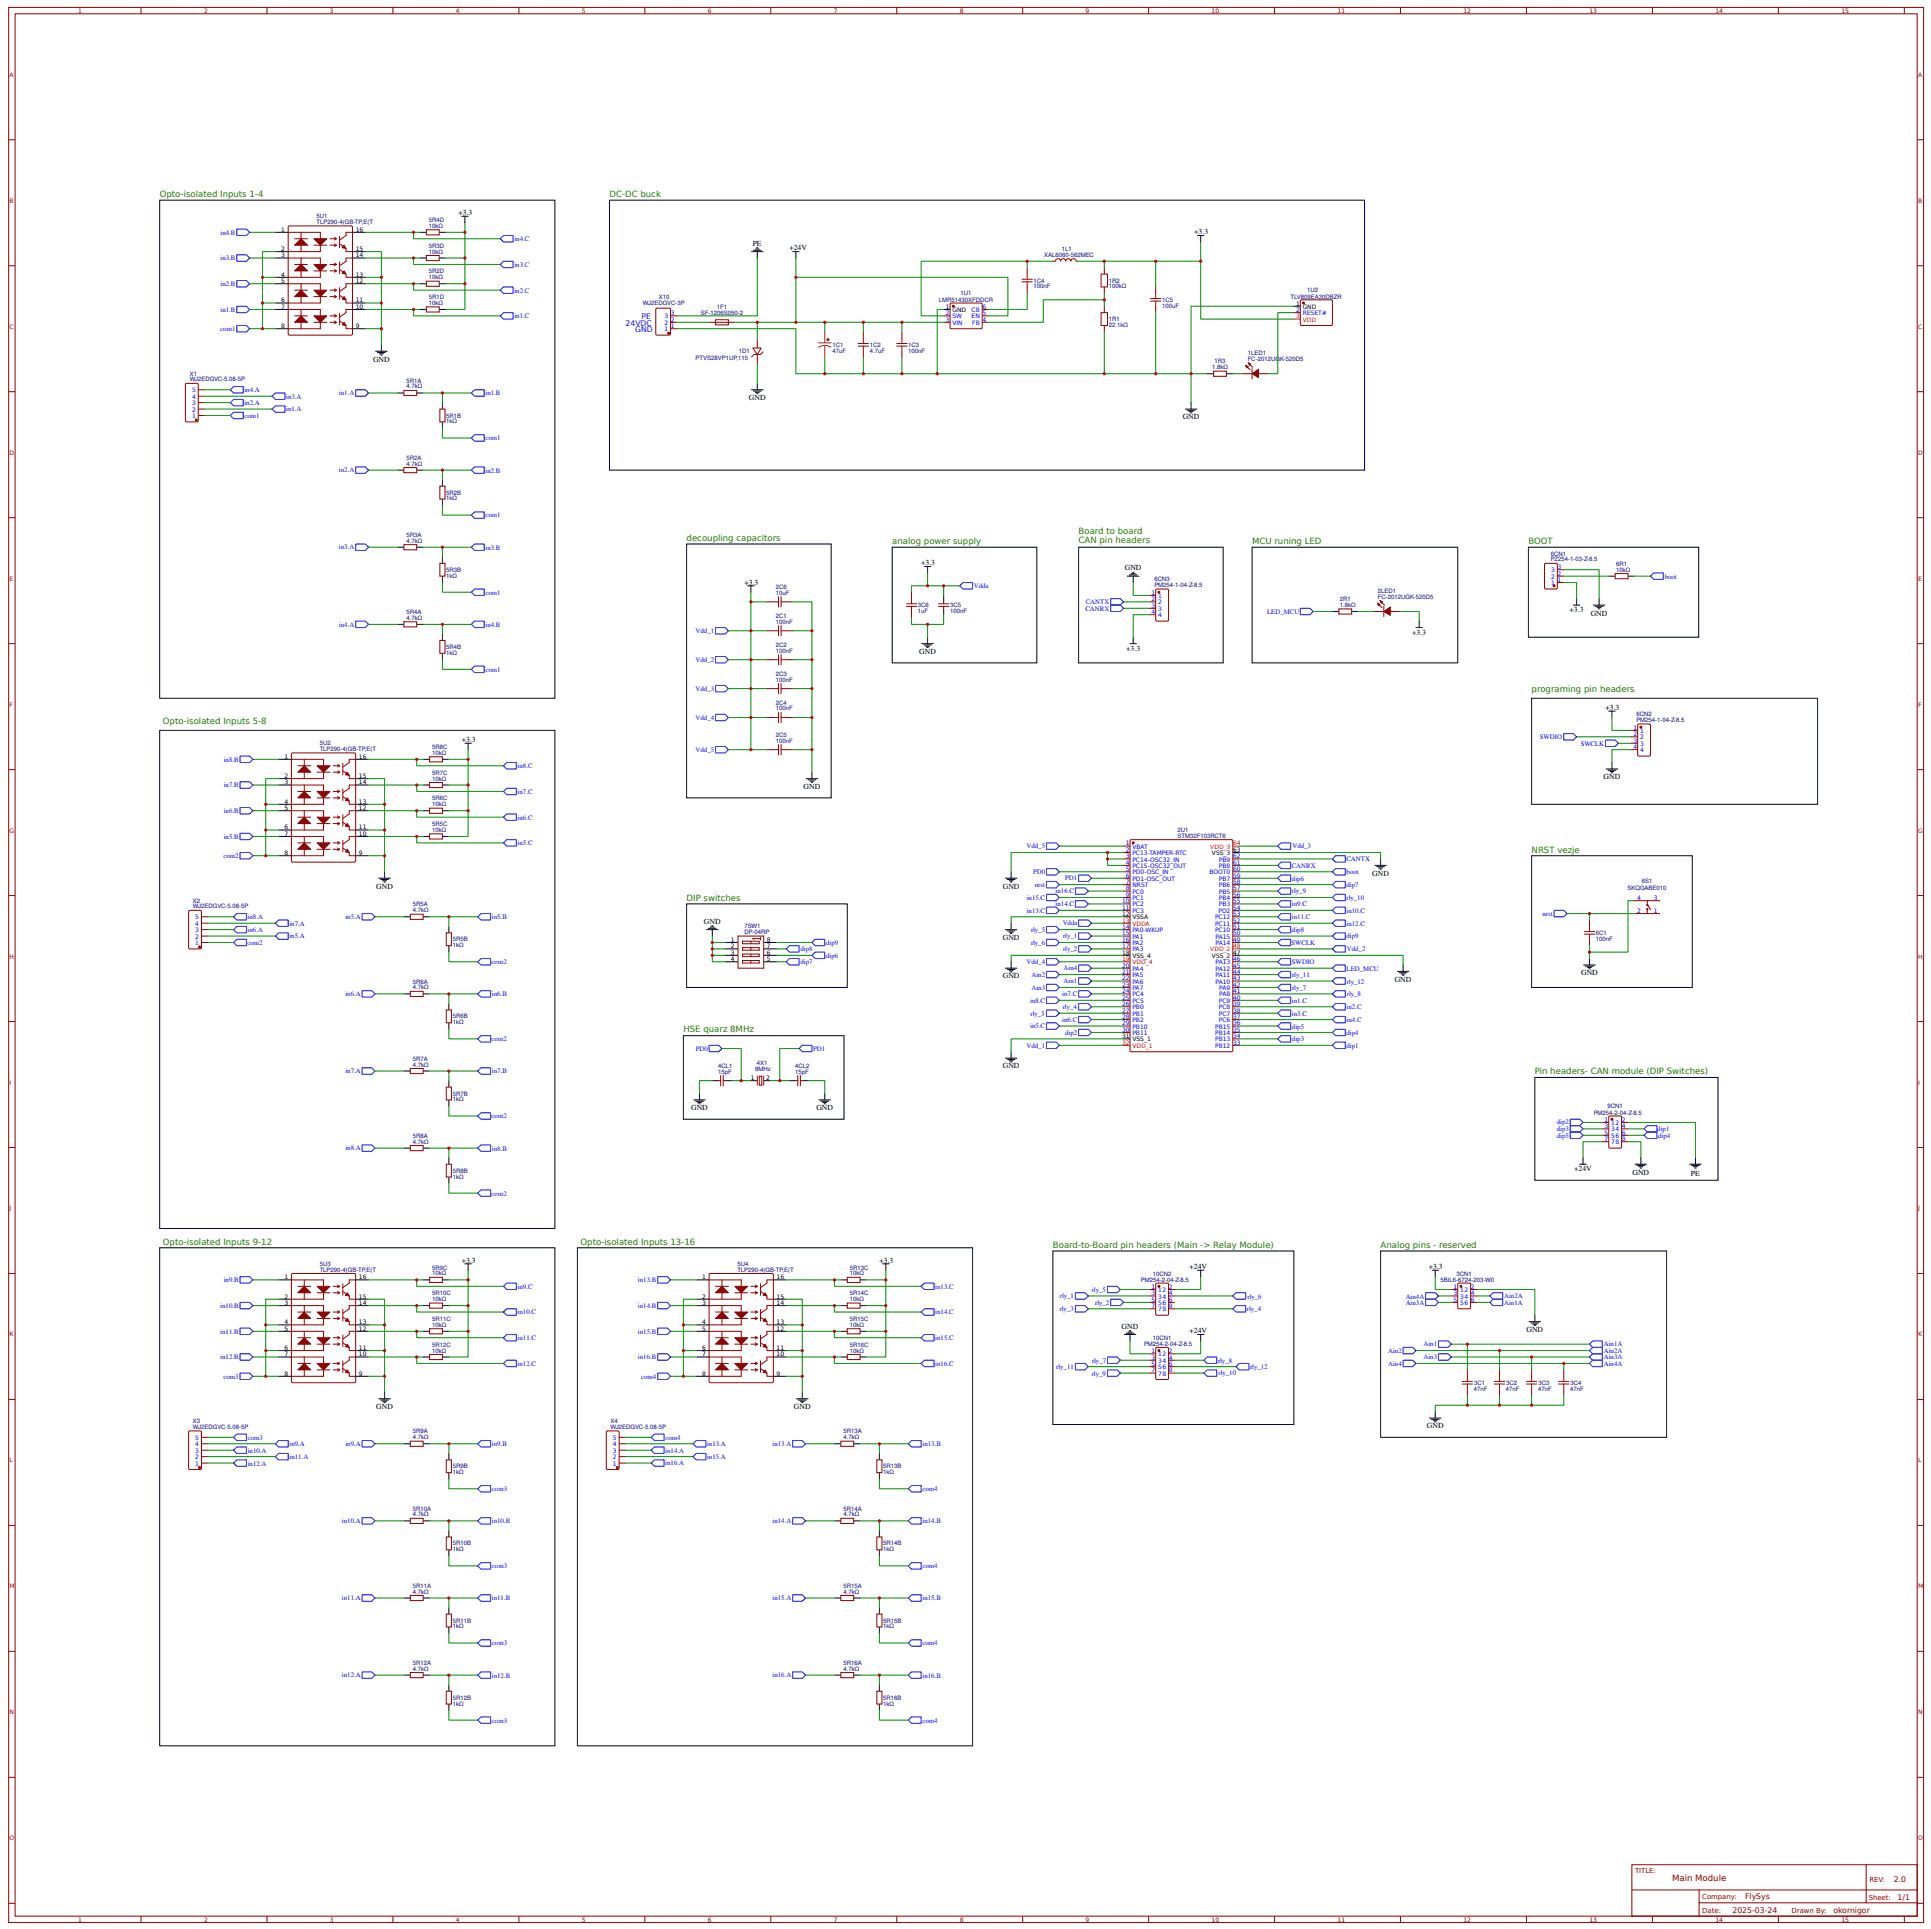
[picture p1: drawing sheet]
<svg xmlns="http://www.w3.org/2000/svg" width="795mm" height="794mm" viewBox="0 0 795 794" stroke-linecap="round" stroke-linejoin="round" font-family="sans-serif">
<defs><g id="words">
<g font-size="3.5" fill="#360">
<text x="65.7" y="81.1">Opto-isolated Inputs 1-4</text>
<text x="251" y="81.1">DC-DC buck</text>
<text x="444.1" y="220">Board to board</text>
<text x="282.7" y="222.6">decoupling capacitors</text>
<text x="367.4" y="224">analog power supply</text>
<text x="444.1" y="223.5">CAN pin headers</text>
<text x="515.5" y="224">MCU runing LED</text>
<text x="629.3" y="224">BOOT</text>
<text x="630.6" y="284.8">programing pin headers</text>
<text x="67.1" y="298.1">Opto-isolated Inputs 5-8</text>
<text x="630.6" y="351">NRST vezje</text>
<text x="282.7" y="370.8">DIP switches</text>
<text x="281.4" y="425.1">HSE quarz 8MHz</text>
<text x="632" y="442.3">Pin headers- CAN module (DIP Switches)</text>
<text x="67.1" y="512.4">Opto-isolated Inputs 9-12</text>
<text x="239.1" y="512.4">Opto-isolated Inputs 13-16</text>
<text x="433.5" y="513.7">Board-to-Board pin headers (Main -&gt; Relay Module)</text>
<text x="568.5" y="513.7">Analog pins - reserved</text>
</g>
<text font-size="3.5" fill="#800" x="688.5" y="774.5">Main Module</text>
<g font-size="3.2">
<text x="188.8" y="88.5">+3.3</text>
<text x="309.9" y="101.2">PE</text>
<text x="491.7" y="96.4">+3.3</text>
<text x="325" y="103.1">+24V</text>
<text x="153.6" y="148.8">GND</text>
<text x="308.4" y="164.7">GND</text>
<text x="487" y="172.6">GND</text>
<text x="379.3" y="232.7">+3.3</text>
<text x="463.2" y="234.8">GND</text>
<text x="306.5" y="240.6">+3.3</text>
<text x="646.3" y="252.1">+3.3</text>
<text x="655" y="253.7">GND</text>
<text x="581.5" y="261.3">+3.3</text>
<text x="378.5" y="269.2">GND</text>
<text x="463.7" y="268">+3.3</text>
<text x="661.1" y="292.2">+3.3</text>
<text x="190.1" y="305.5">+3.3</text>
<text x="660.3" y="320.8">GND</text>
<text x="330.9" y="324.8">GND</text>
<text x="154.9" y="365.8">GND</text>
<text x="412.9" y="365.8">GND</text>
<text x="565" y="360.8">GND</text>
<text x="289.9" y="380.3">GND</text>
<text x="412.9" y="387">GND</text>
<text x="651" y="401.5">GND</text>
<text x="412.9" y="402.8">GND</text>
<text x="574.3" y="404.2">GND</text>
<text x="412.9" y="439.9">GND</text>
<text x="284.6" y="457.1">GND</text>
<text x="336.2" y="457.1">GND</text>
<text x="648.2" y="482.3">+24V</text>
<text x="672.2" y="483.9">GND</text>
<text x="696.2" y="484.3">PE</text>
<text x="190.1" y="519.8">+3.3</text>
<text x="362.1" y="519.8">+3.3</text>
<text x="489.8" y="522.4">+24V</text>
<text x="588.3" y="522.4">+3.3</text>
<text x="461.8" y="547">GND</text>
<text x="489.8" y="548.9">+24V</text>
<text x="628.5" y="548.3">GND</text>
<text x="154.9" y="580.1">GND</text>
<text x="326.9" y="580.1">GND</text>
<text x="587.5" y="588">GND</text>
</g>
<g font-size="3.2" fill="#00f">
<text x="264.2" y="131.4">PE</text>
<text x="257.6" y="134">24VDC</text>
<text x="261.5" y="136.7">GND</text>
</g>
<g font-size="3.2" fill="#800">
<text x="779.8" y="774.6">2.0</text>
<text x="718.5" y="781.8">FlySys</text>
<text x="781.3" y="782.4">1/1</text>
<text x="713.3" y="787.7">2025-03-24</text>
<text x="754.9" y="787.6">okornigor</text>
</g>
<g font-size="2.8" fill="#00f">
<text x="90.8" y="96.6">in4.B</text>
<text x="211.8" y="99.3">in4.C</text>
<text x="90.8" y="107.1">in3.B</text>
<text x="211.8" y="109.9">in3.C</text>
<text x="90.8" y="117.7">in2.B</text>
<text x="211.8" y="120.4">in2.C</text>
<text x="90.8" y="128.3">in1.B</text>
<text x="211.8" y="131">in1.C</text>
<text x="90.7" y="136.2">com1</text>
<text x="100.6" y="161.5">in4.A</text>
<text x="100.6" y="166.7">in2.A</text>
<text x="117.8" y="164.1">in3.A</text>
<text x="139.6" y="162.7">in1.A</text>
<text x="199.9" y="162.8">in1.B</text>
<text x="100.7" y="172">com1</text>
<text x="117.8" y="169.4">in1.A</text>
<text x="199.9" y="181.3">com1</text>
<text x="139.6" y="194.5">in2.A</text>
<text x="199.9" y="194.5">in2.B</text>
<text x="199.9" y="213">com1</text>
<text x="139.6" y="226.2">in3.A</text>
<text x="199.9" y="226.3">in3.B</text>
<text x="685.4" y="238.2">boot</text>
<text x="199.9" y="244.8">com1</text>
<text x="401" y="242.2">Vdda</text>
<text x="446.9" y="251.4">CANRX</text>
<text x="447.1" y="248.7">CANTX</text>
<text x="139.6" y="258">in4.A</text>
<text x="521.7" y="252.6">LED_MCU</text>
<text x="199.9" y="258">in4.B</text>
<text x="286.4" y="260.6">Vdd_1</text>
<text x="286.4" y="272.5">Vdd_2</text>
<text x="199.9" y="276.5">com1</text>
<text x="286.4" y="284.4">Vdd_3</text>
<text x="286.4" y="296.4">Vdd_4</text>
<text x="634" y="304.3">SWDIO</text>
<text x="286.4" y="309.6">Vdd_5</text>
<text x="650.9" y="306.9">SWCLK</text>
<text x="92.1" y="313.5">in8.B</text>
<text x="213.1" y="316.2">in8.C</text>
<text x="92.1" y="324.1">in7.B</text>
<text x="213.1" y="326.8">in7.C</text>
<text x="92.1" y="334.7">in6.B</text>
<text x="213.1" y="337.4">in6.C</text>
<text x="92.1" y="345.3">in5.B</text>
<text x="213.1" y="348">in5.C</text>
<text x="92" y="353.2">com2</text>
<text x="422.7" y="349.3">Vdd_5</text>
<text x="532.1" y="349.3">Vdd_3</text>
<text x="425.4" y="359.8">PD0</text>
<text x="531.9" y="357.2">CANRX</text>
<text x="554.4" y="354.6">CANTX</text>
<text x="554.5" y="359.9">boot</text>
<text x="426.1" y="365.2">nrst</text>
<text x="438.6" y="362.5">PD1</text>
<text x="531.9" y="362.5">dip6</text>
<text x="554.4" y="365.2">dip7</text>
<text x="422.7" y="370.4">in15.C</text>
<text x="434.6" y="367.8">in16.C</text>
<text x="531.9" y="367.8">rly_9</text>
<text x="554.4" y="370.4">rly_10</text>
<text x="422.7" y="375.7">in13.C</text>
<text x="434.6" y="373.1">in14.C</text>
<text x="531.9" y="373.1">in9.C</text>
<text x="554.4" y="375.8">in10.C</text>
<text x="635.1" y="377.1">nrst</text>
<text x="102" y="378.4">in8.A</text>
<text x="102" y="383.7">in6.A</text>
<text x="119.2" y="381.1">in7.A</text>
<text x="142.2" y="378.3">in5.A</text>
<text x="202.5" y="378.4">in5.B</text>
<text x="424.5" y="383.7">rly_5</text>
<text x="437.5" y="380.9">Vdda</text>
<text x="531.9" y="378.4">in11.C</text>
<text x="531.9" y="383.6">dip8</text>
<text x="554.4" y="381.1">in12.C</text>
<text x="101.9" y="389">com2</text>
<text x="119.2" y="386.3">in5.A</text>
<text x="340.1" y="388.9">dip9</text>
<text x="424.5" y="388.9">rly_6</text>
<text x="437.7" y="386.3">rly_1</text>
<text x="531.8" y="389">SWCLK</text>
<text x="554.4" y="386.3">dip9</text>
<text x="329.5" y="391.7">dip8</text>
<text x="340.1" y="394.3">dip6</text>
<text x="437.7" y="391.6">rly_2</text>
<text x="554.5" y="391.7">Vdd_2</text>
<text x="202.4" y="396.9">com2</text>
<text x="329.5" y="397">dip7</text>
<text x="422.7" y="396.9">Vdd_4</text>
<text x="437.9" y="399.5">Ain4</text>
<text x="531.9" y="397">SWDIO</text>
<text x="554.4" y="399.6">LED_MCU</text>
<text x="424.7" y="402.2">Ain2</text>
<text x="424.7" y="407.5">Ain3</text>
<text x="437.9" y="404.8">Ain1</text>
<text x="532" y="407.6">rly_7</text>
<text x="532" y="402.3">rly_11</text>
<text x="554.5" y="404.9">rly_12</text>
<text x="142.2" y="410.1">in6.A</text>
<text x="202.5" y="410.2">in6.B</text>
<text x="424.1" y="412.7">in8.C</text>
<text x="437.4" y="410.1">in7.C</text>
<text x="531.9" y="412.8">in1.C</text>
<text x="554.6" y="410.1">rly_8</text>
<text x="424.3" y="418.1">rly_3</text>
<text x="437.6" y="415.5">rly_4</text>
<text x="531.9" y="418.1">in3.C</text>
<text x="554.4" y="415.5">in2.C</text>
<text x="424.2" y="423.4">in5.C</text>
<text x="437.4" y="420.6">in6.C</text>
<text x="438.6" y="426">dip2</text>
<text x="531.9" y="423.4">dip5</text>
<text x="554.4" y="420.7">in4.C</text>
<text x="202.4" y="428.7">com2</text>
<text x="422.7" y="431.3">Vdd_1</text>
<text x="531.9" y="428.7">dip3</text>
<text x="554.4" y="426.1">dip4</text>
<text x="554.4" y="431.4">dip1</text>
<text x="286.5" y="432.6">PD0</text>
<text x="334.8" y="432.6">PD1</text>
<text x="142.2" y="441.8">in7.A</text>
<text x="202.5" y="441.9">in7.B</text>
<text x="202.4" y="460.4">com2</text>
<text x="641" y="465.8">dip3</text>
<text x="641" y="462.9">dip2</text>
<text x="682.4" y="465.7">dip1</text>
<text x="142.2" y="473.6">in8.A</text>
<text x="202.5" y="473.7">in8.B</text>
<text x="641" y="468.3">dip5</text>
<text x="682.7" y="468.4">dip4</text>
<text x="202.4" y="492.2">com2</text>
<text x="92.1" y="527.9">in9.B</text>
<text x="262.7" y="527.8">in13.B</text>
<text x="213.1" y="530.5">in9.C</text>
<text x="385.1" y="530.5">in13.C</text>
<text x="449.6" y="531.9">rly_5</text>
<text x="90.7" y="538.4">in10.B</text>
<text x="262.7" y="538.4">in14.B</text>
<text x="436.3" y="539.8">rly_3</text>
<text x="436.4" y="534.5">rly_1</text>
<text x="450.9" y="537.2">rly_2</text>
<text x="513.4" y="539.8">rly_4</text>
<text x="513.7" y="534.6">rly_6</text>
<text x="578.8" y="537.2">Ain3A</text>
<text x="578.8" y="534.6">Ain4A</text>
<text x="619.3" y="537.1">Ain1A</text>
<text x="619.3" y="534.4">Ain2A</text>
<text x="213.1" y="541.1">in10.C</text>
<text x="385.1" y="541.1">in14.C</text>
<text x="90.7" y="549">in11.B</text>
<text x="213.1" y="551.7">in11.C</text>
<text x="262.7" y="549">in15.B</text>
<text x="385.1" y="551.7">in15.C</text>
<text x="571.5" y="557">Ain2</text>
<text x="586.1" y="554.3">Ain1</text>
<text x="660.3" y="556.9">Ain2A</text>
<text x="660.3" y="554.3">Ain1A</text>
<text x="90.7" y="559.6">in12.B</text>
<text x="213.1" y="562.3">in12.C</text>
<text x="262.7" y="559.6">in16.B</text>
<text x="385.1" y="562.3">in16.C</text>
<text x="434.9" y="563.7">rly_11</text>
<text x="449.6" y="560.9">rly_7</text>
<text x="501.5" y="560.9">rly_8</text>
<text x="514.7" y="563.6">rly_12</text>
<text x="571.5" y="562.3">Ain4</text>
<text x="586.1" y="559.6">Ain3</text>
<text x="660.3" y="562.2">Ain4A</text>
<text x="660.3" y="559.6">Ain3A</text>
<text x="92" y="567.5">com3</text>
<text x="264" y="567.5">com4</text>
<text x="449.6" y="566.3">rly_9</text>
<text x="501.7" y="566.2">rly_10</text>
<text x="102" y="592.8">com3</text>
<text x="274" y="592.8">com4</text>
<text x="102" y="598.1">in10.A</text>
<text x="119.2" y="595.4">in9.A</text>
<text x="142.2" y="595.3">in9.A</text>
<text x="202.5" y="595.4">in9.B</text>
<text x="273.9" y="598">in14.A</text>
<text x="291.1" y="595.4">in13.A</text>
<text x="318.1" y="595.3">in13.A</text>
<text x="379.8" y="595.4">in13.B</text>
<text x="102" y="603.3">in12.A</text>
<text x="119.2" y="600.7">in11.A</text>
<text x="273.9" y="603.3">in16.A</text>
<text x="291.1" y="600.7">in15.A</text>
<text x="202.5" y="613.9">com3</text>
<text x="379.8" y="613.9">com4</text>
<text x="140.8" y="627">in10.A</text>
<text x="202.5" y="627.1">in10.B</text>
<text x="318.1" y="627.1">in14.A</text>
<text x="379.8" y="627.2">in14.B</text>
<text x="202.5" y="645.6">com3</text>
<text x="379.8" y="645.7">com4</text>
<text x="140.8" y="658.8">in11.A</text>
<text x="202.5" y="658.9">in11.B</text>
<text x="318.1" y="658.8">in15.A</text>
<text x="379.8" y="658.9">in15.B</text>
<text x="202.5" y="677.4">com3</text>
<text x="379.8" y="677.4">com4</text>
<text x="140.8" y="690.5">in12.A</text>
<text x="202.5" y="690.6">in12.B</text>
<text x="318.1" y="690.6">in16.A</text>
<text x="379.8" y="690.7">in16.B</text>
<text x="202.5" y="709.1">com3</text>
<text x="379.8" y="709.2">com4</text>
</g>
<g font-size="2.8" fill="#800">
<text x="673.2" y="771.1">TITLE:</text>
<text x="769.7" y="774.6">REV:</text>
<text x="700.9" y="781.8">Company:</text>
<text x="769.4" y="782.2">Sheet:</text>
<text x="700.9" y="787.5">Date:</text>
<text x="737.7" y="787.6">Drawn By:</text>
</g>
<g font-size="2.5" fill="#800">
<text x="32.1" y="5.3">1</text>
<text x="84" y="5.3">2</text>
<text x="135.9" y="5.3">3</text>
<text x="187.7" y="5.3">4</text>
<text x="239.6" y="5.3">5</text>
<text x="291.4" y="5.3">6</text>
<text x="343.3" y="5.3">7</text>
<text x="395.2" y="5.3">8</text>
<text x="447" y="5.3">9</text>
<text x="498.9" y="5.3">10</text>
<text x="550.7" y="5.3">11</text>
<text x="602.6" y="5.3">12</text>
<text x="654.4" y="5.3">13</text>
<text x="706.3" y="5.3">14</text>
<text x="758.2" y="5.3">15</text>
<text x="4" y="31.6">A</text>
<text x="789.8" y="31.6">A</text>
<text x="4" y="83.5">B</text>
<text x="789.8" y="83.5">B</text>
<text x="4" y="135.3">C</text>
<text x="789.8" y="135.3">C</text>
<text x="4" y="187.2">D</text>
<text x="789.8" y="187.2">D</text>
<text x="4" y="239.1">E</text>
<text x="789.8" y="239.1">E</text>
<text x="4" y="290.9">F</text>
<text x="789.8" y="290.9">F</text>
<text x="4" y="342.8">G</text>
<text x="789.8" y="342.8">G</text>
<text x="4" y="394.6">H</text>
<text x="789.8" y="394.6">H</text>
<text x="4" y="446.5">I</text>
<text x="789.8" y="446.5">I</text>
<text x="4" y="498.3">J</text>
<text x="789.8" y="498.3">J</text>
<text x="4" y="550.2">K</text>
<text x="789.8" y="550.2">K</text>
<text x="4" y="602.1">L</text>
<text x="789.8" y="602.1">L</text>
<text x="4" y="653.9">M</text>
<text x="789.8" y="653.9">M</text>
<text x="4" y="705.8">N</text>
<text x="789.8" y="705.8">N</text>
<text x="4" y="757.6">O</text>
<text x="789.8" y="757.6">O</text>
<text x="32.1" y="791.1">1</text>
<text x="84" y="791.1">2</text>
<text x="135.9" y="791.1">3</text>
<text x="187.7" y="791.1">4</text>
<text x="239.6" y="791.1">5</text>
<text x="291.4" y="791.1">6</text>
<text x="343.3" y="791.1">7</text>
<text x="395.2" y="791.1">8</text>
<text x="447" y="791.1">9</text>
<text x="498.9" y="791.1">10</text>
<text x="550.7" y="791.1">11</text>
<text x="602.6" y="791.1">12</text>
<text x="654.4" y="791.1">13</text>
<text x="706.3" y="791.1">14</text>
<text x="758.2" y="791.1">15</text>
</g>
<g font-size="2.5" fill="#000080">
<text x="130.3" y="89.8">5U1</text>
<text x="130.3" y="92.2">TLP290-4(GB-TP,E(T</text>
<text x="176.6" y="93.8">10kΩ</text>
<text x="176.6" y="91.4">5R4D</text>
<text x="176.6" y="102">5R3D</text>
<text x="176.6" y="104.4">10kΩ</text>
<text x="429.9" y="105.7">XAL6060-562MEC</text>
<text x="437.2" y="103.4">1L1</text>
<text x="176.6" y="112.6">5R2D</text>
<text x="176.6" y="115">10kΩ</text>
<text x="425.6" y="118.8">100nF</text>
<text x="425.6" y="116.3">1C4</text>
<text x="456.5" y="118.8">100kΩ</text>
<text x="456.5" y="116.3">1R2</text>
<text x="176.6" y="125.5">10kΩ</text>
<text x="176.6" y="123.2">5R1D</text>
<text x="264.7" y="125.6">WJ2EDGVC-3P</text>
<text x="271.3" y="123">X10</text>
<text x="386.6" y="124.3">LMR51430XFDDCR</text>
<text x="395.5" y="121.6">1U1</text>
<text x="478.5" y="124.3">1C5</text>
<text x="531.4" y="122.9">TLV809EA30DBZR</text>
<text x="538.1" y="120.3">1U2</text>
<text x="288.5" y="129.6">SF-1206S050-2</text>
<text x="295.2" y="127.2">1F1</text>
<text x="478.5" y="126.7">100uF</text>
<text x="456.5" y="134.6">22.1kΩ</text>
<text x="456.5" y="132.2">1R1</text>
<text x="342.8" y="142.8">1C1</text>
<text x="358.1" y="142.8">1C2</text>
<text x="374" y="142.8">1C3</text>
<text x="286.4" y="148.1">PTVS28VP1UP,115</text>
<text x="304.3" y="145.5">1D1</text>
<text x="342.8" y="145.2">47uF</text>
<text x="358.1" y="145.2">4.7uF</text>
<text x="374" y="145.2">100nF</text>
<text x="500" y="149.4">1R3</text>
<text x="513.8" y="148.6">FC-2012UGK-520D5</text>
<text x="513.8" y="146.2">1LED1</text>
<text x="78.1" y="154.6">X1</text>
<text x="499.1" y="152.1">1.8kΩ</text>
<text x="78.1" y="157">WJ2EDGVC-5.08-5P</text>
<text x="167.4" y="159.9">4.7kΩ</text>
<text x="167.4" y="157.6">5R1A</text>
<text x="183.8" y="171.9">5R1B</text>
<text x="183.8" y="174.3">1kΩ</text>
<text x="167.4" y="191.7">4.7kΩ</text>
<text x="167.4" y="189.3">5R2A</text>
<text x="183.8" y="203.7">5R2B</text>
<text x="183.8" y="206">1kΩ</text>
<text x="167.4" y="221.1">5R3A</text>
<text x="167.4" y="223.4">4.7kΩ</text>
<text x="638.5" y="231.1">PZ254-1-03-Z-8.5</text>
<text x="638.5" y="228.8">6CN1</text>
<text x="665.4" y="233">6R1</text>
<text x="183.8" y="237.8">1kΩ</text>
<text x="183.8" y="235.4">5R3B</text>
<text x="475.3" y="239.2">6CN3</text>
<text x="665.4" y="235.3">10kΩ</text>
<text x="319.5" y="244.9">10uF</text>
<text x="319.5" y="242.5">2C6</text>
<text x="475.3" y="241.6">PM254-1-04-Z-8.5</text>
<text x="567.3" y="244.1">2LED1</text>
<text x="378" y="250">3C6</text>
<text x="391.2" y="250">3C5</text>
<text x="551.6" y="247.5">2R1</text>
<text x="551.6" y="249.9">1.8kΩ</text>
<text x="567.3" y="246.5">FC-2012UGK-520D5</text>
<text x="167.4" y="255.2">4.7kΩ</text>
<text x="167.4" y="252.8">5R4A</text>
<text x="319.5" y="256.8">100nF</text>
<text x="319.5" y="254.4">2C1</text>
<text x="378" y="252.4">1uF</text>
<text x="391.2" y="252.3">100nF</text>
<text x="183.8" y="269.5">1kΩ</text>
<text x="183.8" y="267.2">5R4B</text>
<text x="319.5" y="268.7">100nF</text>
<text x="319.5" y="266.3">2C2</text>
<text x="319.5" y="280.6">100nF</text>
<text x="319.5" y="278.2">2C3</text>
<text x="319.5" y="292.5">100nF</text>
<text x="319.5" y="290.1">2C4</text>
<text x="673.8" y="297.1">PM254-1-04-Z-8.5</text>
<text x="673.8" y="294.7">6CN2</text>
<text x="319.5" y="305.7">100nF</text>
<text x="319.5" y="303.3">2C5</text>
<text x="131.6" y="309.2">TLP290-4(GB-TP,E(T</text>
<text x="131.6" y="306.8">5U2</text>
<text x="177.9" y="310.8">10kΩ</text>
<text x="177.9" y="308.4">5R8C</text>
<text x="177.9" y="321.3">10kΩ</text>
<text x="177.9" y="319">5R7C</text>
<text x="177.9" y="329.5">5R6C</text>
<text x="177.9" y="331.9">10kΩ</text>
<text x="177.9" y="340.1">5R5C</text>
<text x="177.9" y="342.5">10kΩ</text>
<text x="484.9" y="344.8">STM32F103RCT6</text>
<text x="484.9" y="342.4">2U1</text>
<text x="676.1" y="363.7">6S1</text>
<text x="79.4" y="371.6">X2</text>
<text x="670.2" y="366.4">SKQGABE010</text>
<text x="79.4" y="374">WJ2EDGVC-5.08-5P</text>
<text x="170" y="375.6">4.7kΩ</text>
<text x="170" y="373.2">5R5A</text>
<text x="306.5" y="382.1">7SW1</text>
<text x="186.4" y="389.9">1kΩ</text>
<text x="186.4" y="387.5">5R5B</text>
<text x="306.5" y="384.5">DP-04RP</text>
<text x="657.1" y="387.3">100nF</text>
<text x="657.1" y="384.9">6C1</text>
<text x="170" y="407.3">4.7kΩ</text>
<text x="170" y="404.9">5R6A</text>
<text x="186.4" y="419.3">5R6B</text>
<text x="186.4" y="421.7">1kΩ</text>
<text x="170" y="436.7">5R7A</text>
<text x="170" y="439.1">4.7kΩ</text>
<text x="295.7" y="442">15pF</text>
<text x="295.7" y="439.6">4CL1</text>
<text x="310.9" y="441.1">8MHz</text>
<text x="311.6" y="438.5">4X1</text>
<text x="327.4" y="442">15pF</text>
<text x="327.4" y="439.6">4CL2</text>
<text x="186.4" y="453.4">1kΩ</text>
<text x="186.4" y="451">5R7B</text>
<text x="656.2" y="459">PM254-2-04-Z-8.5</text>
<text x="661.9" y="456.3">9CN1</text>
<text x="170" y="470.8">4.7kΩ</text>
<text x="170" y="468.4">5R8A</text>
<text x="186.4" y="485.2">1kΩ</text>
<text x="186.4" y="482.8">5R8B</text>
<text x="131.6" y="521.1">5U3</text>
<text x="303.6" y="521.1">5U4</text>
<text x="131.6" y="523.5">TLP290-4(GB-TP,E(T</text>
<text x="177.9" y="525.1">10kΩ</text>
<text x="177.9" y="522.7">5R9C</text>
<text x="303.6" y="523.5">TLP290-4(GB-TP,E(T</text>
<text x="349.9" y="525.1">10kΩ</text>
<text x="349.9" y="522.7">5R13C</text>
<text x="469.7" y="527.8">PM254-2-04-Z-8.5</text>
<text x="474.7" y="525.2">10CN2</text>
<text x="593.1" y="527.8">5BIL6-6724-203-W0</text>
<text x="599.7" y="525.1">3CN1</text>
<text x="177.9" y="533.3">5R10C</text>
<text x="349.9" y="533.3">5R14C</text>
<text x="177.9" y="535.6">10kΩ</text>
<text x="349.9" y="535.6">10kΩ</text>
<text x="177.9" y="543.9">5R11C</text>
<text x="349.9" y="543.9">5R15C</text>
<text x="177.9" y="546.2">10kΩ</text>
<text x="349.9" y="546.2">10kΩ</text>
<text x="474.7" y="551.6">10CN1</text>
<text x="177.9" y="556.8">10kΩ</text>
<text x="177.9" y="554.4">5R12C</text>
<text x="349.9" y="556.8">10kΩ</text>
<text x="349.9" y="554.4">5R16C</text>
<text x="471.1" y="554.3">PM254-2-04-Z-8.5</text>
<text x="606.8" y="572.5">47nF</text>
<text x="607" y="570.1">3C1</text>
<text x="620.1" y="572.5">47nF</text>
<text x="620.2" y="570.1">3C2</text>
<text x="633.3" y="572.5">47nF</text>
<text x="633.4" y="570.1">3C3</text>
<text x="646.5" y="572.5">47nF</text>
<text x="646.6" y="570.1">3C4</text>
<text x="79.4" y="585.9">X3</text>
<text x="251.4" y="585.9">X4</text>
<text x="79.4" y="588.3">WJ2EDGVC-5.08-5P</text>
<text x="170" y="592.5">4.7kΩ</text>
<text x="170" y="590.2">5R9A</text>
<text x="251.4" y="588.3">WJ2EDGVC-5.08-5P</text>
<text x="347.3" y="592.5">4.7kΩ</text>
<text x="347.3" y="590.2">5R13A</text>
<text x="186.4" y="604.5">5R9B</text>
<text x="363.7" y="604.5">5R13B</text>
<text x="186.4" y="606.9">1kΩ</text>
<text x="363.7" y="606.9">1kΩ</text>
<text x="170" y="621.9">5R10A</text>
<text x="347.3" y="621.9">5R14A</text>
<text x="170" y="624.3">4.7kΩ</text>
<text x="347.3" y="624.3">4.7kΩ</text>
<text x="186.4" y="638.6">1kΩ</text>
<text x="186.4" y="636.3">5R10B</text>
<text x="363.7" y="638.6">1kΩ</text>
<text x="363.7" y="636.3">5R14B</text>
<text x="170" y="653.7">5R11A</text>
<text x="347.3" y="653.7">5R15A</text>
<text x="170" y="656">4.7kΩ</text>
<text x="347.3" y="656">4.7kΩ</text>
<text x="186.4" y="670.4">1kΩ</text>
<text x="186.4" y="668">5R11B</text>
<text x="363.7" y="670.4">1kΩ</text>
<text x="363.7" y="668">5R15B</text>
<text x="170" y="687.8">4.7kΩ</text>
<text x="170" y="685.4">5R12A</text>
<text x="347.3" y="687.8">4.7kΩ</text>
<text x="347.3" y="685.4">5R16A</text>
<text x="186.4" y="699.8">5R12B</text>
<text x="363.7" y="699.8">5R16B</text>
<text x="186.4" y="702.1">1kΩ</text>
<text x="363.7" y="702.1">1kΩ</text>
</g>
<g font-size="2.5">
<text x="115.8" y="95.4">1</text>
<text x="146.4" y="95.4">16</text>
<text x="115.8" y="103.3">2</text>
<text x="115.8" y="106">3</text>
<text x="146.4" y="106">14</text>
<text x="146.4" y="103.3">15</text>
<text x="115.8" y="113.9">4</text>
<text x="146.4" y="113.9">13</text>
<text x="115.8" y="116.5">5</text>
<text x="146.4" y="116.5">12</text>
<text x="115.8" y="124.5">6</text>
<text x="146.4" y="124.5">11</text>
<text x="533.7" y="125.8">1</text>
<text x="115.8" y="127.1">7</text>
<text x="146.4" y="127.1">10</text>
<text x="389.5" y="127.1">1</text>
<text x="392.2" y="128.5">GND</text>
<text x="536.4" y="127.1">GND</text>
<text x="115.8" y="135.1">8</text>
<text x="146.4" y="135.1">9</text>
<text x="117.1" y="312.3">1</text>
<text x="147.8" y="312.3">16</text>
<text x="117.1" y="320.3">2</text>
<text x="117.1" y="322.9">3</text>
<text x="147.8" y="322.9">14</text>
<text x="147.8" y="320.3">15</text>
<text x="117.1" y="330.9">4</text>
<text x="117.1" y="333.5">5</text>
<text x="147.8" y="333.5">12</text>
<text x="147.8" y="330.9">13</text>
<text x="117.1" y="341.4">6</text>
<text x="147.8" y="341.4">11</text>
<text x="117.1" y="344.1">7</text>
<text x="147.8" y="344.1">10</text>
<text x="117.1" y="352">8</text>
<text x="147.8" y="352">9</text>
<text x="499" y="352">VSS_3</text>
<text x="507.7" y="350.7">63</text>
<text x="462" y="377.2">12</text>
<text x="466.2" y="378.5">VSSA</text>
<text x="301" y="387.7">1</text>
<text x="315.8" y="387.7">8</text>
<text x="301" y="390.4">2</text>
<text x="301" y="393">3</text>
<text x="301" y="395.7">4</text>
<text x="315.8" y="390.4">7</text>
<text x="315.8" y="393">6</text>
<text x="315.8" y="395.7">5</text>
<text x="462" y="393">18</text>
<text x="466.2" y="394.4">VSS_4</text>
<text x="499" y="394.4">VSS_2</text>
<text x="507.7" y="393">47</text>
<text x="462" y="427.4">31</text>
<text x="466.2" y="428.8">VSS_1</text>
<text x="309.2" y="444.6">1</text>
<text x="315.5" y="444.6">2</text>
<text x="117.1" y="526.7">1</text>
<text x="147.8" y="526.7">16</text>
<text x="289.1" y="526.7">1</text>
<text x="319.7" y="526.7">16</text>
<text x="117.1" y="534.6">2</text>
<text x="117.1" y="537.2">3</text>
<text x="147.8" y="537.2">14</text>
<text x="147.8" y="534.6">15</text>
<text x="289.1" y="534.6">2</text>
<text x="289.1" y="537.2">3</text>
<text x="319.7" y="537.2">14</text>
<text x="319.7" y="534.6">15</text>
<text x="117.1" y="545.2">4</text>
<text x="147.8" y="545.2">13</text>
<text x="289.1" y="545.2">4</text>
<text x="319.7" y="545.2">13</text>
<text x="117.1" y="547.8">5</text>
<text x="147.8" y="547.8">12</text>
<text x="289.1" y="547.8">5</text>
<text x="319.7" y="547.8">12</text>
<text x="117.1" y="555.8">6</text>
<text x="147.8" y="555.8">11</text>
<text x="289.1" y="555.8">6</text>
<text x="319.7" y="555.8">11</text>
<text x="117.1" y="558.4">7</text>
<text x="147.8" y="558.4">10</text>
<text x="289.1" y="558.4">7</text>
<text x="319.7" y="558.4">10</text>
<text x="117.1" y="566.3">8</text>
<text x="147.8" y="566.3">9</text>
<text x="289.1" y="566.3">8</text>
<text x="319.7" y="566.3">9</text>
</g>
<g font-size="2.5" fill="#00f">
<text x="273.5" y="131.1">3</text>
<text x="276.2" y="129.8">3</text>
<text x="389.5" y="129.8">2</text>
<text x="392.2" y="131.1">SW</text>
<text x="400" y="128.5">CB</text>
<text x="400" y="131.1">EN</text>
<text x="404.5" y="127.1">6</text>
<text x="404.5" y="129.8">5</text>
<text x="533.7" y="128.5">2</text>
<text x="536.4" y="129.8">RESET#</text>
<text x="273.5" y="136.4">1</text>
<text x="273.5" y="133.7">2</text>
<text x="276.2" y="135.1">1</text>
<text x="276.2" y="132.4">2</text>
<text x="389.5" y="132.4">3</text>
<text x="392.2" y="133.7">VIN</text>
<text x="400.3" y="133.7">FB</text>
<text x="404.5" y="132.4">4</text>
<text x="79.1" y="161.5">5</text>
<text x="79.1" y="166.8">3</text>
<text x="79.1" y="164.2">4</text>
<text x="79.1" y="172.1">1</text>
<text x="79.1" y="169.5">2</text>
<text x="638.7" y="238.3">2</text>
<text x="638.7" y="235.6">3</text>
<text x="641.3" y="239.6">1</text>
<text x="641.3" y="236.9">2</text>
<text x="641.3" y="234.3">3</text>
<text x="474.1" y="244.9">1</text>
<text x="638.7" y="240.9">1</text>
<text x="474.1" y="247.5">2</text>
<text x="474.1" y="250.2">3</text>
<text x="476.8" y="246.2">1</text>
<text x="476.8" y="248.8">2</text>
<text x="476.8" y="251.5">3</text>
<text x="474.1" y="252.8">4</text>
<text x="476.8" y="254.1">4</text>
<text x="672.6" y="300.4">1</text>
<text x="672.6" y="303.1">2</text>
<text x="672.6" y="305.7">3</text>
<text x="675.3" y="301.8">1</text>
<text x="675.3" y="304.4">2</text>
<text x="672.6" y="308.4">4</text>
<text x="675.3" y="307">3</text>
<text x="675.3" y="309.7">4</text>
<text x="463.6" y="348.1">1</text>
<text x="463.6" y="350.7">2</text>
<text x="463.6" y="353.4">3</text>
<text x="466.2" y="349.4">VBAT</text>
<text x="466.2" y="352">PC13-TAMPER-RTC</text>
<text x="507.7" y="353.4">62</text>
<text x="463.6" y="356">4</text>
<text x="463.6" y="358.6">5</text>
<text x="466.2" y="354.7">PC14-OSC32_IN</text>
<text x="466.2" y="357.3">PC15-OSC32_OUT</text>
<text x="466.2" y="360">PD0-OSC_IN</text>
<text x="498" y="360">BOOT0</text>
<text x="501.9" y="357.3">PB8</text>
<text x="501.9" y="354.7">PB9</text>
<text x="507.7" y="358.6">60</text>
<text x="507.7" y="356">61</text>
<text x="463.6" y="361.3">6</text>
<text x="463.6" y="363.9">7</text>
<text x="466.2" y="362.6">PD1-OSC_OUT</text>
<text x="466.2" y="365.3">NRST</text>
<text x="501.9" y="365.3">PB6</text>
<text x="501.9" y="362.6">PB7</text>
<text x="507.7" y="363.9">58</text>
<text x="507.7" y="361.3">59</text>
<text x="462" y="371.9">10</text>
<text x="463.6" y="366.6">8</text>
<text x="463.6" y="369.2">9</text>
<text x="466.2" y="367.9">PC0</text>
<text x="466.2" y="370.5">PC1</text>
<text x="501.9" y="370.5">PB4</text>
<text x="501.9" y="367.9">PB5</text>
<text x="507.7" y="371.9">55</text>
<text x="507.7" y="369.2">56</text>
<text x="507.7" y="366.6">57</text>
<text x="674" y="370.5">4</text>
<text x="680.9" y="370.5">3</text>
<text x="462" y="374.5">11</text>
<text x="466.2" y="373.2">PC2</text>
<text x="466.2" y="375.8">PC3</text>
<text x="501.7" y="375.8">PD2</text>
<text x="501.9" y="373.2">PB3</text>
<text x="507.7" y="377.2">53</text>
<text x="507.7" y="374.5">54</text>
<text x="674" y="375.8">2</text>
<text x="680.9" y="375.8">1</text>
<text x="80.4" y="383.8">3</text>
<text x="80.4" y="381.1">4</text>
<text x="80.4" y="378.5">5</text>
<text x="462" y="382.5">14</text>
<text x="466.2" y="383.8">PA0-WKUP</text>
<text x="500.3" y="383.8">PC10</text>
<text x="500.3" y="381.1">PC11</text>
<text x="500.3" y="378.5">PC12</text>
<text x="507.7" y="382.5">51</text>
<text x="507.7" y="379.8">52</text>
<text x="80.4" y="389.1">1</text>
<text x="80.4" y="386.4">2</text>
<text x="462" y="385.1">15</text>
<text x="462" y="387.7">16</text>
<text x="466.2" y="386.4">PA1</text>
<text x="466.2" y="389.1">PA2</text>
<text x="500.5" y="389.1">PA14</text>
<text x="500.5" y="386.4">PA15</text>
<text x="507.7" y="387.7">49</text>
<text x="507.7" y="385.1">50</text>
<text x="462" y="390.4">17</text>
<text x="466.2" y="391.7">PA3</text>
<text x="507.7" y="395.7">46</text>
<text x="462" y="398.3">20</text>
<text x="462" y="401">21</text>
<text x="466.2" y="399.7">PA4</text>
<text x="500.5" y="399.7">PA12</text>
<text x="500.5" y="397">PA13</text>
<text x="507.7" y="401">44</text>
<text x="507.7" y="398.3">45</text>
<text x="462" y="403.6">22</text>
<text x="462" y="406.3">23</text>
<text x="466.2" y="402.3">PA5</text>
<text x="466.2" y="404.9">PA6</text>
<text x="466.2" y="407.6">PA7</text>
<text x="500.5" y="404.9">PA10</text>
<text x="500.5" y="402.3">PA11</text>
<text x="502" y="407.6">PA9</text>
<text x="507.7" y="403.6">43</text>
<text x="507.7" y="406.3">42</text>
<text x="462" y="408.9">24</text>
<text x="462" y="411.6">25</text>
<text x="466.2" y="410.2">PC4</text>
<text x="466.2" y="412.9">PC5</text>
<text x="501.8" y="412.9">PC9</text>
<text x="502" y="410.2">PA8</text>
<text x="507.7" y="411.6">40</text>
<text x="507.7" y="408.9">41</text>
<text x="462" y="414.2">26</text>
<text x="462" y="416.9">27</text>
<text x="462" y="419.5">28</text>
<text x="466.2" y="415.5">PB0</text>
<text x="466.2" y="418.2">PB1</text>
<text x="501.8" y="418.2">PC7</text>
<text x="501.8" y="415.5">PC8</text>
<text x="507.7" y="419.5">37</text>
<text x="507.7" y="416.9">38</text>
<text x="507.7" y="414.2">39</text>
<text x="462" y="422.1">29</text>
<text x="462" y="424.8">30</text>
<text x="466.2" y="420.8">PB2</text>
<text x="466.2" y="423.5">PB10</text>
<text x="500.3" y="423.5">PB15</text>
<text x="501.8" y="420.8">PC6</text>
<text x="507.7" y="424.8">35</text>
<text x="507.7" y="422.1">36</text>
<text x="466.2" y="426.1">PB11</text>
<text x="500.3" y="431.4">PB12</text>
<text x="500.3" y="428.8">PB13</text>
<text x="500.3" y="426.1">PB14</text>
<text x="507.7" y="430.1">33</text>
<text x="507.7" y="427.4">34</text>
<text x="660.7" y="461.8">1</text>
<text x="667.8" y="461.8">2</text>
<text x="660.7" y="464.5">3</text>
<text x="660.7" y="467.1">5</text>
<text x="663.4" y="463.2">12</text>
<text x="663.4" y="465.8">34</text>
<text x="667.8" y="467.1">6</text>
<text x="667.8" y="464.5">4</text>
<text x="660.7" y="469.8">7</text>
<text x="663.4" y="468.4">56</text>
<text x="663.4" y="471.1">78</text>
<text x="667.8" y="469.8">8</text>
<text x="474.1" y="530.6">1</text>
<text x="474.1" y="533.3">3</text>
<text x="476.8" y="531.9">12</text>
<text x="481.3" y="533.3">4</text>
<text x="481.3" y="530.6">2</text>
<text x="598.5" y="530.6">1</text>
<text x="598.5" y="533.3">3</text>
<text x="601.2" y="531.9">12</text>
<text x="605.6" y="533.3">4</text>
<text x="605.6" y="530.6">2</text>
<text x="474.1" y="535.9">5</text>
<text x="474.1" y="538.6">7</text>
<text x="476.8" y="534.6">34</text>
<text x="476.8" y="537.2">56</text>
<text x="476.8" y="539.9">78</text>
<text x="481.3" y="538.6">8</text>
<text x="481.3" y="535.9">6</text>
<text x="598.5" y="535.9">5</text>
<text x="601.2" y="534.6">34</text>
<text x="601.2" y="537.2">56</text>
<text x="605.6" y="535.9">6</text>
<text x="474.1" y="557.1">1</text>
<text x="481.3" y="557.1">2</text>
<text x="474.1" y="559.7">3</text>
<text x="474.1" y="562.4">5</text>
<text x="476.8" y="558.4">12</text>
<text x="476.8" y="561">34</text>
<text x="476.8" y="563.7">56</text>
<text x="481.3" y="562.4">6</text>
<text x="481.3" y="559.7">4</text>
<text x="474.1" y="565">7</text>
<text x="476.8" y="566.3">78</text>
<text x="481.3" y="565">8</text>
<text x="80.4" y="592.8">5</text>
<text x="252.4" y="592.8">5</text>
<text x="80.4" y="598.1">3</text>
<text x="80.4" y="595.4">4</text>
<text x="252.4" y="598.1">3</text>
<text x="252.4" y="595.4">4</text>
<text x="80.4" y="603.4">1</text>
<text x="80.4" y="600.7">2</text>
<text x="252.4" y="603.4">1</text>
<text x="252.4" y="600.7">2</text>
</g>
<g font-size="2.5" fill="#f00">
<text x="533.7" y="131.1">3</text>
<text x="536.4" y="132.4">VDD</text>
<text x="498.3" y="349.4">VDD_3</text>
<text x="507.7" y="348.1">64</text>
<text x="462" y="379.8">13</text>
<text x="466.2" y="381.1">VDDA</text>
<text x="462" y="395.7">19</text>
<text x="498.3" y="391.7">VDD_2</text>
<text x="507.7" y="390.4">48</text>
<text x="466.2" y="397">VDD_4</text>
<text x="462" y="430.1">32</text>
<text x="466.2" y="431.4">VDD_1</text>
</g>
</g></defs>
<g fill="none" stroke="#800" stroke-width=".41">
<path d="M3.6 3h788.4v788.5h-788.4zM6.2 5.7h783.2v783.2h-783.2zM58.1 3v2.7M109.9 3v2.7M161.8 3v2.7M213.7 3v2.7M265.5 3v2.7M317.4 3v2.7M369.2 3v2.7M421.1 3v2.7M472.9 3v2.7M524.8 3v2.7"/>
<path d="M576.7 3v2.7M628.5 3v2.7M680.4 3v2.7M732.2 3v2.7M784.1 3v2.7M3.6 57.5h2.6M789.4 57.5h2.6M3.6 109.4h2.6M422.9 110.2v2.6M422.9 118.1v2.7M433.5 107.6l1.1-.1a1.06 1.06 0 0 1 1-1 1.06 1.06 0 0 1 1.1 1.1 1.06 1.06 0 0 1 1.1-1.1 1.06 1.06 0 0 1 1 1.1 1.06 1.06 0 0 1 1.1-1.1 1.06 1.06 0 0 1 1 1.1 1.06 1.06 0 0 1 1.1-1.1 1.06 1.06 0 0 1 1 1.1h1.1M454.7 110.2v2.6"/>
<path d="M454.7 118.1v2.7M475.9 118.1v2.7M789.4 109.4h2.6M355.5 136.7v2.6M371.3 136.7v2.6M388.5 130h2.7M388.5 132.7h2.7M391.4 124.8h12.8l.2 .5-.1 9.8-.4 .2h-12.5l-.2-.5v-9.5zM404.4 130h2.7M404.4 132.7h2.7M404.4 127.4h2.7M454.7 126.1v2.6"/>
<path d="M454.7 134v2.7M475.9 126.1v2.6M355.5 144.6v2.6M371.3 144.6v2.6M3.6 161.3h2.6M789.4 161.3h2.6M3.6 213.1h2.6M789.4 213.1h2.6M3.6 265h2.6M789.4 265h2.6M3.6 316.8h2.6M789.4 316.8h2.6"/>
<path d="M3.6 368.7h2.6M789.4 368.7h2.6M3.6 420.6h2.6M789.4 420.6h2.6M3.6 472.4h2.6M789.4 472.4h2.6M3.6 524.3h2.6M789.4 524.3h2.6M3.6 576.1h2.6M789.4 576.1h2.6M3.6 628h2.6M789.4 628h2.6"/>
<path d="M3.6 679.8h2.6M789.4 679.8h2.6M3.6 731.7h2.6M789.4 731.7h2.6M671.9 767.7h117.5v21.2h-117.5zM671.9 778.1h117.4M699.6 778.1v10.6M768.4 767.7v15.7M3.6 783.6h2.6M58.1 788.9v2.6M109.9 788.9v2.6M161.8 788.9v2.6"/>
<path d="M213.7 788.9v2.6M265.5 788.9v2.6M317.4 788.9v2.6M369.2 788.9v2.6M421.1 788.9v2.6M472.9 788.9v2.6M524.8 788.9v2.6M576.7 788.9v2.6M628.5 788.9v2.6M680.4 788.9v2.6M699.6 783.4h89.7M732.2 788.9v2.6"/>
<path d="M784.1 788.9v2.6M789.4 783.6h2.6"/>
</g>
<circle cx="392.5" cy="126.1" r=".4" fill="#800" stroke="#800" stroke-width=".41"/>
<path d="M493.1 97h2.6M494.4 97v2.6M326.4 103.6h2.6M327.7 103.6v2.6M388.5 127.4h2.7M488 168.4h4.8M488.8 168.9h3.2M489.6 169.5h1.6M490.1 170h.6M490.4 165.8v2.6" fill="none" stroke="#000" stroke-width=".41"/>
<g fill="none" stroke="#a00000" stroke-width=".41">
<path d="M420.8 116h4.3M420.8 115h4.3M422.9 112.8v2.2M422.9 116v2.1M453.4 112.8h2.6v5.3h-2.6zM355.5 139.3v2.1M371.3 139.3v2.1M453.4 128.7h2.6v5.3h-2.6zM473.7 124h4.3M473.7 122.9h4.3M475.9 120.8v2.1M475.9 124v2.1"/>
<path d="M353.4 141.4h4.2M353.4 142.5h4.2M355.5 142.5v2.1M369.2 141.4h4.3M369.2 142.5h4.3M371.3 142.5v2.1"/>
</g>
<g fill="none" stroke="#080" stroke-width=".41">
<path d="M494.4 99.6v8h-18.5M327.7 106.2v26.5M422.9 110.2v-2.6h-43.6v22.4h9.2M422.9 107.6h10.6M444.1 107.6h10.6v2.6M454.7 107.6h21.2v10.5M278.7 135.3h49v18.6h43.6v-6.7M371.3 132.7v4M388.5 132.7h-33v4M388.5 127.4h-2.6v26.5h-14.6M422.9 120.8v6.6h-15.8M454.7 123.4h-25.1v9.3h-22.5"/>
<path d="M454.7 136.7v17.2h-68.8M454.7 120.8v5.3M475.9 128.7v25.2h-21.2M355.5 147.2v6.7"/>
</g>
<path d="M292 524.5l.5-.2h25.4l.5 .2v44.2l-.2 .5-25.7 .1-.5-.3z" fill="#fff" stroke="#800" stroke-width=".41"/>
<g fill="none" stroke="#800" stroke-width=".41">
<path d="M665 236.1h5.3v2.2h-5.3zM315.8 259.7h2.6M315.8 247.8h2.6M323.7 259.7h2.7M323.7 247.8h2.7M375.3 243.8v2.7M375.3 251.8v2.6M386.4 249.6h4.3M386.4 248.6h4.3M388.5 247.8v.8M388.5 249.6v.8M315.8 271.6h2.6"/>
<path d="M323.7 271.6h2.7M315.8 283.5h2.6M315.8 295.4h2.6M323.7 283.5h2.7M323.7 295.4h2.7M315.8 308.6h2.6M323.7 308.6h2.7M654.4 378.8v2.6M654.4 386.7v2.6M295.9 444.9h.8M296.7 442.8v4.2M297.8 442.8v4.2"/>
<path d="M297.8 444.9h.8M312.6 443h1.1v3.7h-1.1zM327.7 444.9h.8M328.5 442.8v4.2M329.5 444.9h.8M329.5 442.8v4.2M176.9 536.4h5.3v2.2h-5.3zM176.9 525.9h5.3v2.1h-5.3zM292 526.9h13.2v8h-13.2M292 537.5h13.2v7.9h-13.2M294.6 529.6h5.3M297.3 526.9v8"/>
<path d="M297.3 537.5v7.9M302.6 532.2h5.2M309.2 529.6h2.6M309.2 532.2h2.6M311 529l.8 .6M311 531.7l.8 .5M311 539.6l.8 .5M311.8 529.6l-.8 .5M311.8 532.2l-.8 .5M315.8 533.5v1.4h2.6M318.4 526.9h-2.6v1.3M318.4 537.5h-2.6v1.3"/>
<path d="M348.9 525.9h5.2v2.1h-5.2zM348.9 536.4h5.2v2.2h-5.2zM176.9 557.6h5.3v2.1h-5.3zM176.9 547h5.3v2.1h-5.3zM292 548.1h13.2v7.9h-13.2M292 558.7h13.2v7.9h-13.2M294.6 540.1h5.3M294.6 550.7h5.3M297.3 548.1v7.9M297.3 558.7v7.9M302.6 542.8h5.2M302.6 553.4h5.2"/>
<path d="M309.2 540.1h2.6M309.2 542.8h2.6M309.2 550.7h2.6M309.2 553.4h2.6M311 542.3l.8 .5M311 550.2l.8 .5M311 552.8l.8 .6M311.8 540.1l-.8 .6M311.8 542.8l-.8 .5M311.8 550.7l-.8 .6M311.8 553.4l-.8 .5M315.8 544.1v1.3h2.6"/>
<path d="M315.8 554.7v1.3h2.6M318.4 548.1h-2.6v1.3M318.4 558.7h-2.6v1.3M348.9 547h5.2v2.1h-5.2zM348.9 557.6h5.2v2.1h-5.2zM294.6 561.3h5.3M302.6 564h5.2M309.2 561.3h2.6M309.2 564h2.6M311 560.8l.8 .5M311 563.4l.8 .6M311.8 561.3l-.8 .5"/>
<path d="M311.8 564l-.8 .5M315.8 565.3v1.3h2.6M77.7 589.4l.5-.3h4.2l.5 .3v15l-.2 .5-4.5 .1-.5-.3zM82.9 599.7h2.7M82.9 597h2.7M82.9 594.4h2.7M82.9 591.7h2.7M249.7 589.4l.5-.3h4.2l.5 .3v15l-.2 .5-4.5 .1-.5-.3zM254.9 599.7h2.7M254.9 597h2.7M254.9 594.4h2.7M254.9 591.7h2.7"/>
<path d="M82.9 602.3h2.7M254.9 602.3h2.7"/>
</g>
<g fill="#800" stroke="#800" stroke-width=".41">
<path d="M294.6 532.2l2.7-2.6 2.6 2.6z"/>
<path d="M297.3 540.1l2.6 2.7h-5.3z"/>
<path d="M294.6 553.4l2.7-2.7 2.6 2.7z"/>
<path d="M294.6 564l2.7-2.7 2.6 2.7z"/>
<path d="M302.6 529.6h5.2l-2.6 2.6z"/>
<path d="M302.6 540.1h5.2l-2.6 2.7z"/>
<path d="M302.6 550.7h5.2l-2.6 2.7z"/>
<path d="M302.6 561.3h5.2l-2.6 2.7z"/>
<circle cx="254.1" cy="604.2" r=".4"/>
<circle cx="82.2" cy="604.2" r=".4"/>
</g>
<g fill="none" stroke="#000" stroke-width=".41">
<path d="M251 82.4h310.8v111.1h-310.8zM282.7 224h59.5v104.5h-59.5zM367.4 225.3h59.5v47.6h-59.5zM380.6 233.2h2.6M381.9 233.2v2.7M629.3 225.3h70.1v37h-70.1zM662.4 237.2h2.6M670.3 237.2h2.7M307.8 241.2h2.7M309.2 241.2v2.6M388.5 245.1v2.7M388.5 250.4v2.7"/>
<path d="M647.8 249.1h2.7M649.2 246.5v2.6M656 249.1h4.8M656.8 249.6h3.2M657.6 250.2h1.6M658.2 250.7h.5M658.4 246.5v2.6M379.5 265h4.8M380.3 265.5h3.2M381.1 266h1.6M381.7 266.6h.5M381.9 262.3v2.7"/>
<path d="M630.6 287.5h117.8v43.6h-117.8zM662.4 292.8h2.6M663.7 292.8v2.6M334.3 317.9v2.6M661.3 316.6h4.8M662.1 317.1h3.2M662.9 317.6h1.6M663.4 318.2h.6M663.7 313.9v2.7M331.9 320.5h4.8M332.7 321.1h3.2M333.5 321.6h1.6"/>
<path d="M334 322.1h.6M416.3 358.9v2.7M566.1 356.3h4.7M566.9 356.8h3.1M567.7 357.3h1.6M568.2 357.8h.5M568.5 353.6v2.7M630.6 352.3h66.2v54.2h-66.2zM413.9 361.6h4.8M414.7 362.1h3.2M415.5 362.6h1.6M416.1 363.1h.5"/>
<path d="M413.9 398.6h4.8M413.9 382.7h4.8M414.7 399.1h3.2M414.7 383.2h3.2M415.5 399.7h1.6M415.5 383.8h1.6M416.1 384.3h.5M416.3 380.1v2.6M416.3 395.9v2.7M575.3 399.9h4.8M577.7 397.3v2.6M652.1 397.3h4.7"/>
<path d="M652.9 397.8h3.1M653.7 398.3h1.5M654.2 398.9h.5M654.4 394.6v2.7M416.1 400.2h.5M576.1 400.4h3.2M576.9 401h1.6M577.5 401.5h.5M281.4 426.4h66.1v34.4h-66.1zM413.9 435.6h4.8M414.7 436.2h3.2M415.5 436.7h1.6"/>
<path d="M416.1 437.2h.5M416.3 433v2.6M285.6 452.8h4.8M286.4 453.4h3.2M287.2 453.9h1.6M287.7 454.4h.6M288 450.2v2.6M293.3 444.9h2.6M298.6 444.9h2.6M309.2 444.9h2.6M314.5 444.9h2.6M325 444.9h2.7"/>
<path d="M330.3 444.9h2.7M337.2 452.8h4.8M338 453.4h3.2M338.8 453.9h1.6M339.3 454.4h.6M339.6 450.2v2.6M65.7 513.7h162.8v205h-162.8zM237.7 513.7h162.7v205h-162.7zM433.5 515h99.2v71.4h-99.2zM568.5 515h117.7v76.7h-117.7zM174.2 526.9h2.7M174.2 537.5h2.7"/>
<path d="M182.2 526.9h2.6M182.2 537.5h2.6M191.4 520.3h2.7M192.7 520.3v2.6M286.7 526.9h5.3M286.7 534.9h5.3M286.7 537.5h5.3M318.4 526.9h5.3M318.4 534.9h5.3M318.4 537.5h5.3M346.2 526.9h2.7M346.2 537.5h2.7"/>
<path d="M354.1 526.9h2.7M354.1 537.5h2.7M363.4 520.3h2.7M364.7 520.3v2.6M589.6 522.9h2.7M590.9 522.9v2.7M174.2 548.1h2.7M174.2 558.7h2.7M182.2 548.1h2.6M182.2 558.7h2.6M286.7 545.4h5.3M286.7 548.1h5.3"/>
<path d="M286.7 556h5.3M286.7 558.7h5.3M318.4 545.4h5.3M318.4 548.1h5.3M318.4 556h5.3M318.4 558.7h5.3M346.2 548.1h2.7M346.2 558.7h2.7M354.1 548.1h2.7M354.1 558.7h2.7M156 575.9h4.7M156.8 576.4h3.1"/>
<path d="M157.6 576.9h1.5M158.1 577.5h.5M158.4 573.2v2.7M286.7 566.6h5.3M318.4 566.6h5.3M328 575.9h4.7M328.7 576.4h3.2M329.5 576.9h1.6M330.1 577.5h.5M330.3 573.2v2.7M588.6 583.8h4.7M589.4 584.3h3.1"/>
<path d="M590.2 584.9h1.5M590.7 585.4h.5M590.9 581.2v2.6"/>
</g>
<g fill="#a00000" stroke="#a00000" stroke-width=".41">
<path d="M315 532.2l.8 1.3-1.6-.2z"/>
<path d="M315 542.8l.8 1.3-1.6-.2z"/>
<path d="M315 553.4l.8 1.3-1.6-.3z"/>
<path d="M315 564l.8 1.3-1.6-.3z"/>
</g>
<g fill="none" stroke="#a00000" stroke-width=".41">
<path d="M318.4 259.7h2.1M318.4 247.8h2.1M320.5 245.7v4.2M320.5 257.6v4.2M321.6 259.7h2.1M321.6 245.7v4.2M321.6 257.6v4.2M321.6 247.8h2.1M373.2 249.6h4.2M373.2 248.6h4.2M375.3 246.5v2.1M375.3 249.6v2.2"/>
<path d="M318.4 271.6h2.1M320.5 269.5v4.2M321.6 269.5v4.2M321.6 271.6h2.1M318.4 283.5h2.1M318.4 295.4h2.1M320.5 281.4v4.2M320.5 293.3v4.2M321.6 281.4v4.2M321.6 293.3v4.2M321.6 283.5h2.1M321.6 295.4h2.1"/>
<path d="M318.4 308.6h2.1M320.5 306.5v4.3M321.6 306.5v4.3M321.6 308.6h2.1M652.3 383.5h4.3M652.3 384.6h4.3M654.4 381.4v2.1M654.4 384.6v2.1M313.1 528.5v4.8M313.1 539.1v4.8M313.1 531.7l1.6 1M315.8 528.2l-2.7 1.9"/>
<path d="M315.8 538.8l-2.7 1.9M313.1 549.7v4.7M313.1 542.3l1.6 1M313.1 552.8l1.6 1.1M315.8 549.4l-2.7 1.9M315.8 560l-2.7 1.8M313.1 560.3v4.7M313.1 563.4l1.6 1.1"/>
</g>
<g fill="none" stroke="#080" stroke-width=".41">
<path d="M381.9 235.9v5.3M643.9 239.8h5.3v6.7M643.9 234.6h14.5v11.9M643.9 237.2h18.5M673 237.2h6.6M299.9 259.7h15.9M309.2 243.8v51.6h6.6M309.2 247.8h6.6M326.4 247.8h7.9v70.1M326.4 259.7h7.9M375.3 243.8v-2.6h13.2v3.9M381.9 257v5.3"/>
<path d="M388.5 253.1v3.9h-13.2v-2.6M388.5 241.2h6.7M299.9 271.6h15.9M326.4 271.6h7.9M299.9 295.4h9.3v13.2h6.6M299.9 283.5h15.9M326.4 283.5h7.9M326.4 295.4h7.9M663.7 295.4v5.3h7.9M299.9 308.6h9.3M326.4 308.6h7.9M671.6 308.6h-7.9v5.3"/>
<path d="M436.2 358.9h26.4M436.2 348.3h26.4M510.2 351h58.3v2.6M510.2 358.9h38.4M510.2 348.3h15.9M436.2 364.2h26.4M449.4 361.6h13.2M462.6 377.4h-46.3v2.7M510.2 369.5h38.4M510.2 366.8h15.9M645.2 376.1h27.8M654.4 376.1v2.7"/>
<path d="M673 370.8h-2.7v21.2h-15.9M436.2 382.7h26.4M436.2 388h26.4M436.2 395.9h26.4M449.4 385.4h13.2M449.4 390.7h13.2M449.4 398.6h13.2M449.4 380.1h13.2M462.6 393.3h-46.3v2.6M510.2 393.3h67.5v4M510.2 388h15.9M510.2 390.7h38.4"/>
<path d="M510.2 395.9h15.9M510.2 398.6h38.4M654.4 389.3v5.3M436.2 406.5h26.4M436.2 401.2h26.4M436.2 417.1h26.4M449.4 403.9h13.2M449.4 419.8h13.2M449.4 414.5h13.2M510.2 409.2h38.4M510.2 406.5h15.9M510.2 403.9h38.4"/>
<path d="M510.2 401.2h15.9M510.2 411.8h15.9M297.3 431.7h7.9v13.2M329 431.7h-7.9v13.2M436.2 422.4h26.4M436.2 430.3h26.4M449.4 425.1h13.2M462.6 427.7h-46.3v5.3M293.3 444.9h-5.3v5.3M301.2 444.9h8M317.1 444.9h7.9M333 444.9h6.6v5.3"/>
<path d="M104.1 526.9h10.6M104.1 537.5h10.6M114.7 534.9h-5.3v31.7M151.7 534.9h6.7v38.3M151.7 526.9h22.5M151.7 537.5h22.5M171.6 537.5v2.6h35.7M171.6 526.9v2.7h35.7M184.8 526.9h7.9M184.8 537.5h7.9M192.7 522.9v35.8h-7.9M276.1 526.9h10.6"/>
<path d="M276.1 537.5h10.6M286.7 534.9h-5.3v31.7M323.7 534.9h6.6v38.3M323.7 526.9h22.5M323.7 537.5h22.5M343.6 526.9v2.7h35.7M343.6 537.5v2.6h35.7M356.8 526.9h7.9M356.8 537.5h7.9M364.7 522.9v35.8h-7.9M448.1 533.5h25.1M461.3 530.9h11.9"/>
<path d="M483.8 533.5h23.8M483.8 538.8h23.8M494.4 525.6v5.3h-10.6M590.9 525.6v5.3h6.7M104.1 548.1h10.6M104.1 558.7h10.6M109.4 556h5.3M109.4 545.4h5.3M151.7 548.1h22.5M151.7 558.7h22.5M151.7 556h6.7M151.7 545.4h6.7"/>
<path d="M171.6 558.7v2.6h35.7M171.6 548.1v2.6h35.7M184.8 548.1h7.9M276.1 548.1h10.6M276.1 558.7h10.6M281.4 556h5.3M281.4 545.4h5.3M323.7 548.1h22.5M323.7 558.7h22.5M323.7 556h6.6M323.7 545.4h6.6M343.6 548.1v2.6h35.7"/>
<path d="M343.6 558.7v2.6h35.7M356.8 548.1h7.9M461.3 560h11.9M483.8 560h11.9M583 556h71.4M597.6 558.7h56.8M597.6 553.4h56.8M604.2 553.4v10.6M617.4 556v8M630.6 558.7v5.3M104.1 566.6h10.6M151.7 566.6h6.7"/>
<path d="M276.1 566.6h10.6M323.7 566.6h6.6M448.1 562.6h25.1M461.3 565.3h11.9M483.8 562.6h25.1M583 561.3h71.4M604.2 574.5v4M617.4 574.5v4M630.6 574.5v4M643.9 574.5v4h-53v2.7M643.9 561.3v2.7M85.6 599.7h27.8"/>
<path d="M85.6 597h10.6M85.6 594.4h27.8M85.6 591.7h10.6M257.6 599.7h27.8M257.6 597h10.6M257.6 594.4h27.8M257.6 591.7h10.6M85.6 602.3h10.6M257.6 602.3h10.6"/>
</g>
<g fill="none" stroke="#00f" stroke-width=".41">
<path d="M679.6 237.2l1.3-1.3h4v2.6h-4zM294.6 258.4h4l1.3 1.3-1.3 1.3h-4zM395.2 241.2l1.3-1.4h3.9v2.7h-3.9zM294.6 270.3h4l1.3 1.3-1.3 1.3h-4zM294.6 294.1h4l1.3 1.3-1.3 1.3h-4zM294.6 282.2h4l1.3 1.3-1.3 1.3h-4zM294.6 307.3h4l1.3 1.3-1.3 1.4h-4zM643.9 302h3.9l1.4 1.3-1.4 1.4h-3.9zM661.1 304.7h3.9l1.4 1.3-1.4 1.3h-3.9zM430.9 357.6h3.9l1.4 1.3-1.4 1.3h-3.9zM430.9 347h3.9l1.4 1.3-1.4 1.3h-3.9zM526.1 348.3l1.3-1.3h4v2.6h-4z"/>
<path d="M548.6 358.9l1.3-1.3h4v2.6h-4zM430.9 368.2h3.9l1.4 1.3-1.4 1.3h-3.9zM430.9 373.5h3.9l1.4 1.3-1.4 1.3h-3.9zM430.9 362.9h3.9l1.4 1.3-1.4 1.3h-3.9zM442.8 365.5h3.9l1.4 1.3-1.4 1.4h-3.9zM442.8 370.8h3.9l1.4 1.3-1.4 1.4h-3.9zM444.1 360.2h4l1.3 1.4-1.3 1.3h-4zM444.1 378.8h4l1.3 1.3-1.3 1.3h-4zM526.1 366.8l1.3-1.3h4v2.7h-4zM548.6 369.5l1.3-1.3h4v2.6h-4zM639.9 374.8h4l1.3 1.3-1.3 1.3h-4zM430.9 381.4h3.9l1.4 1.3-1.4 1.3h-3.9z"/>
<path d="M430.9 386.7h3.9l1.4 1.3-1.4 1.3h-3.9zM430.9 394.6h3.9l1.4 1.3-1.4 1.4h-3.9zM430.9 399.9h3.9l1.4 1.3-1.4 1.4h-3.9zM444.1 384h4l1.3 1.4-1.3 1.3h-4zM444.1 389.3h4l1.3 1.4-1.3 1.3h-4zM444.1 397.3h4l1.3 1.3-1.3 1.3h-4zM526.1 388l1.3-1.3h4v2.6h-4zM526.1 395.9l1.3-1.3h4v2.7h-4zM548.6 390.7l1.3-1.4h4v2.7h-4zM430.9 415.8h3.9l1.4 1.3-1.4 1.3h-3.9zM430.9 405.2h3.9l1.4 1.3-1.4 1.4h-3.9zM444.1 413.1h4l1.3 1.4-1.3 1.3h-4z"/>
<path d="M444.1 402.6h4l1.3 1.3-1.3 1.3h-4zM526.1 406.5l1.3-1.3h4v2.7h-4zM526.1 401.2l1.3-1.3h4v2.7h-4zM548.6 409.2l1.3-1.3h4v2.6h-4zM548.6 403.9l1.3-1.3h4v2.6h-4zM292 430.3h3.9l1.4 1.4-1.4 1.3h-3.9zM329 431.7l1.3-1.4h4v2.7h-4zM430.9 429h3.9l1.4 1.3-1.4 1.4h-3.9zM526.1 422.4l1.3-1.3h4v2.6h-4zM526.1 427.7l1.3-1.3h4v2.6h-4zM548.6 425.1l1.3-1.4h4v2.7h-4zM548.6 430.3l1.3-1.3h4v2.7h-4z"/>
<path d="M646.5 463.4h4l1.3 1.3-1.3 1.4h-4zM646.5 460.8h4l1.3 1.3-1.3 1.3h-4zM646.5 466.1h4l1.3 1.3-1.3 1.3h-4zM678.3 463.4h3.9v2.7h-3.9l-1.4-1.4zM678.3 466.1h3.9v2.6h-3.9l-1.4-1.3zM98.8 536.2h4l1.3 1.3-1.3 1.3h-4zM98.8 525.6h4l1.3 1.3-1.3 1.3h-4zM207.3 529.6l1.3-1.4h4v2.7h-4zM270.8 525.6h4l1.3 1.3-1.3 1.3h-4zM270.8 536.2h4l1.3 1.3-1.3 1.3h-4zM380.6 528.2h4v2.7h-4l-1.3-1.3zM442.8 532.2h3.9l1.4 1.3-1.4 1.4h-3.9z"/>
<path d="M442.8 537.5h3.9l1.4 1.3-1.4 1.3h-3.9zM456 529.6h4l1.3 1.3-1.3 1.3h-4zM457.3 534.9h4l1.3 1.3-1.3 1.3h-4zM508.9 537.5h4v2.6h-4l-1.3-1.3zM508.9 532.2h4v2.7h-4l-1.3-1.4zM98.8 557.3h4l1.3 1.4-1.3 1.3h-4zM98.8 546.8h4l1.3 1.3-1.3 1.3h-4zM207.3 540.1l1.3-1.3h4v2.7h-4zM207.3 550.7l1.3-1.3h4v2.7h-4zM270.8 546.8h4l1.3 1.3-1.3 1.3h-4zM270.8 557.3h4l1.3 1.4-1.3 1.3h-4zM379.3 550.7l1.3-1.3h4v2.7h-4z"/>
<path d="M379.3 540.1l1.3-1.3h4v2.7h-4zM380.6 560h4v2.6h-4l-1.3-1.3zM456 558.7h4l1.3 1.3-1.3 1.3h-4zM497 558.7h4v2.6h-4l-1.3-1.3zM577.7 554.7h4l1.3 1.3-1.3 1.3h-4zM577.7 560h4l1.3 1.3-1.3 1.3h-4zM592.3 552.1h3.9l1.4 1.3-1.4 1.3h-3.9zM592.3 557.3h3.9l1.4 1.4-1.4 1.3h-3.9zM98.8 565.3h4l1.3 1.3-1.3 1.3h-4zM207.3 561.3l1.3-1.3h4v2.6h-4zM270.8 565.3h4l1.3 1.3-1.3 1.3h-4zM442.8 561.3h3.9l1.4 1.3-1.4 1.4h-3.9z"/>
<path d="M456 564h4l1.3 1.3-1.3 1.3h-4zM497 564h4v2.6h-4l-1.3-1.3zM510.2 561.3h4v2.7h-4l-1.3-1.4zM96.2 591.7l1.3-1.3h4v2.7h-4zM96.2 597l1.3-1.3h4v2.7h-4zM113.4 594.4l1.3-1.3h4v2.6h-4zM113.4 599.7l1.3-1.3h4v2.6h-4zM268.2 591.7l1.3-1.3h3.9v2.7h-3.9zM269.5 595.7h3.9v2.7h-3.9l-1.3-1.4zM285.4 594.4l1.3-1.3h3.9v2.6h-3.9zM285.4 599.7l1.3-1.3h3.9v2.6h-3.9zM96.2 602.3l1.3-1.3h4v2.6h-4z"/>
<path d="M268.2 602.3l1.3-1.3h3.9v2.6h-3.9z"/>
</g>
<path d="M311.8 443v3.7M314.5 443v3.7" fill="none" stroke="#810" stroke-width=".41"/>
<path d="M120.1 524.5l.4-.2h25.4l.5 .2v44.2l-.2 .5-25.7 .1-.4-.3z" fill="#fff" stroke="#800" stroke-width=".41"/>
<g fill="none" stroke="#800" stroke-width=".41">
<path d="M120 526.9h13.2v8h-13.2M120 537.5h13.2v7.9h-13.2M122.6 529.6h5.3M125.3 526.9v8M125.3 537.5v7.9M130.6 532.2h5.3M137.2 529.6h2.6M137.2 532.2h2.6M139 529l.8 .6M139 531.7l.8 .5M139 539.6l.8 .5M139.8 529.6l-.8 .5"/>
<path d="M139.8 532.2l-.8 .5M143.8 533.5v1.4h2.6M146.4 526.9h-2.6v1.3M146.4 537.5h-2.6v1.3M120 548.1h13.2v7.9h-13.2M120 558.7h13.2v7.9h-13.2M122.6 540.1h5.3M122.6 550.7h5.3M125.3 548.1v7.9M125.3 558.7v7.9M130.6 542.8h5.3M130.6 553.4h5.3"/>
<path d="M137.2 540.1h2.6M137.2 542.8h2.6M137.2 550.7h2.6M137.2 553.4h2.6M139 542.3l.8 .5M139 550.2l.8 .5M139 552.8l.8 .6M139.8 540.1l-.8 .6M139.8 542.8l-.8 .5M139.8 550.7l-.8 .6M139.8 553.4l-.8 .5M143.8 544.1v1.3h2.6"/>
<path d="M143.8 554.7v1.3h2.6M146.4 548.1h-2.6v1.3M146.4 558.7h-2.6v1.3M122.6 561.3h5.3M130.6 564h5.3M137.2 561.3h2.6M137.2 564h2.6M139 560.8l.8 .5M139 563.4l.8 .6M139.8 561.3l-.8 .5M139.8 564l-.8 .5M143.8 565.3v1.3h2.6"/>
</g>
<g fill="#800" stroke="#800" stroke-width=".41">
<path d="M122.6 532.2l2.7-2.6 2.6 2.6z"/>
<path d="M122.6 542.8l2.7-2.7 2.6 2.7z"/>
<path d="M122.6 553.4l2.7-2.7 2.6 2.7z"/>
<path d="M122.6 564l2.7-2.7 2.6 2.7z"/>
<path d="M130.6 529.6h5.3l-2.7 2.6z"/>
<path d="M130.6 540.1h5.3l-2.7 2.7z"/>
<path d="M130.6 550.7h5.3l-2.7 2.7z"/>
<path d="M130.6 561.3h5.3l-2.7 2.7z"/>
</g>
<g fill="none" stroke="#000" stroke-width=".41">
<path d="M114.7 526.9h5.3M114.7 534.9h5.3M114.7 537.5h5.3M146.4 526.9h5.3M146.4 534.9h5.3M146.4 537.5h5.3M114.7 545.4h5.3M114.7 548.1h5.3M114.7 556h5.3M114.7 558.7h5.3M146.4 545.4h5.3M146.4 548.1h5.3"/>
<path d="M146.4 556h5.3M146.4 558.7h5.3M114.7 566.6h5.3M146.4 566.6h5.3"/>
</g>
<g fill="#a00000" stroke="#a00000" stroke-width=".41">
<path d="M143 532.2l.8 1.3-1.6-.2z"/>
<path d="M143 542.8l.8 1.3-1.6-.2z"/>
<path d="M143 553.4l.8 1.3-1.6-.3z"/>
<path d="M143 564l.8 1.3-1.6-.3z"/>
</g>
<path d="M141.2 528.5v4.8M141.2 539.1v4.8M141.2 531.7l1.5 1M143.8 528.2l-2.6 1.9M143.8 538.8l-2.6 1.9M141.2 549.7v4.7M141.2 542.3l1.5 1M141.2 552.8l1.5 1.1M143.8 549.4l-2.6 1.9M143.8 560l-2.6 1.8M141.2 560.3v4.7M141.2 563.4l1.5 1.1" fill="none" stroke="#a00000" stroke-width=".41"/>
<path d="M120.3 310h25.6l.5 .2v44.2l-.2 .5h-25.7l-.4-.2-.1-44.2z" fill="#fff" stroke="#800" stroke-width=".41"/>
<g fill="none" stroke="#800" stroke-width=".41">
<path d="M175.6 94.6h5.2v2.1h-5.2zM175.6 115.8h5.2v2.1h-5.2zM175.6 105.2h5.2v2.1h-5.2zM175.6 126.3h5.2v2.2h-5.2zM76.6 157.9l4.5-.1 .5 .3v15.1l-.2 .4-4.5 .1-.5-.3-.1-15zM81.6 171.1h2.7M81.6 168.4h2.7M81.6 165.8h2.7M81.6 163.1h2.7M81.6 160.5h2.7M120 312.6h13.2v7.9h-13.2M122.6 315.3h5.3"/>
<path d="M125.3 312.6v7.9M130.6 317.9h5.3M137.2 315.3h2.6M137.2 317.9h2.6M139 314.7l.8 .6M139 317.4l.8 .5M139.8 315.3l-.8 .5M139.8 317.9l-.8 .5M143.8 319.2v1.3h2.6M146.4 312.6h-2.6v1.3M176.9 311.5h5.3v2.2h-5.3zM120 323.2h13.2v7.9h-13.2"/>
<path d="M120 333.8h13.2v7.9h-13.2M122.6 325.8h5.3M122.6 336.4h5.3M125.3 323.2v7.9M125.3 333.8v7.9M130.6 328.5h5.3M130.6 339.1h5.3M137.2 325.8h2.6M137.2 328.5h2.6M137.2 336.4h2.6M137.2 339.1h2.6M139 325.3l.8 .5"/>
<path d="M139 328l.8 .5M139 335.9l.8 .5M139 338.5l.8 .6M139.8 325.8l-.8 .6M139.8 328.5l-.8 .5M139.8 336.4l-.8 .5M139.8 339.1l-.8 .5M143.8 329.8v1.3h2.6M146.4 323.2h-2.6v1.3M146.4 333.8h-2.6v1.3M176.9 322.1h5.3v2.1h-5.3zM176.9 332.7h5.3v2.1h-5.3z"/>
<path d="M120 344.4h13.2v7.9h-13.2M122.6 347h5.3M125.3 344.4v7.9M130.6 349.6h5.3M137.2 347h2.6M137.2 349.6h2.6M139 346.5l.8 .5M139 349.1l.8 .5M139.8 347l-.8 .5M139.8 349.6l-.8 .6M143.8 340.4v1.3h2.6M143.8 351v1.3h2.6"/>
<path d="M146.4 344.4h-2.6v1.3M176.9 343.3h5.3v2.1h-5.3zM77.7 375l.5-.2h4.2l.5 .2v15.1l-.2 .5-4.5 .1-.5-.3zM82.9 377.4h2.7M82.9 388h2.7M82.9 385.4h2.7M82.9 382.7h2.7M82.9 380.1h2.7"/>
</g>
<g fill="#800" stroke="#800" stroke-width=".41">
<path d="M122.6 317.9l2.7-2.6 2.6 2.6z"/>
<path d="M122.6 328.5l2.7-2.7 2.6 2.7z"/>
<path d="M122.6 339.1l2.7-2.7 2.6 2.7z"/>
<path d="M122.6 349.6l2.7-2.6 2.6 2.6z"/>
<path d="M130.6 315.3h5.3l-2.7 2.6z"/>
<path d="M130.6 325.8h5.3l-2.7 2.7z"/>
<path d="M130.6 336.4h5.3l-2.7 2.7z"/>
<path d="M130.6 347h5.3l-2.7 2.6z"/>
<circle cx="82.2" cy="389.9" r=".4"/>
<circle cx="80.8" cy="172.9" r=".4"/>
</g>
<g fill="none" stroke="#000" stroke-width=".41">
<path d="M172.9 95.6h2.7M180.8 95.6h2.7M190.1 89h2.6M191.4 89v2.7M172.9 116.8h2.7M172.9 106.2h2.7M180.8 116.8h2.7M180.8 106.2h2.7M172.9 127.4h2.7M180.8 127.4h2.7M154.6 144.6h4.8M155.4 145.1h3.2"/>
<path d="M156.2 145.7h1.6M156.8 146.2h.5M157 141.9v2.7M114.7 312.6h5.3M146.4 312.6h5.3M174.2 312.6h2.7M182.2 312.6h2.6M191.4 306h2.7M192.7 306v2.6M114.7 320.5h5.3M114.7 323.2h5.3M114.7 331.1h5.3"/>
<path d="M114.7 333.8h5.3M146.4 320.5h5.3M146.4 323.2h5.3M146.4 331.1h5.3M146.4 333.8h5.3M174.2 323.2h2.7M174.2 333.8h2.7M182.2 323.2h2.6M182.2 333.8h2.6M114.7 341.7h5.3M114.7 344.4h5.3M114.7 352.3h5.3"/>
<path d="M146.4 341.7h5.3M146.4 344.4h5.3M146.4 352.3h5.3M158.4 358.9v2.7M174.2 344.4h2.7M182.2 344.4h2.6M156 361.6h4.7M156.8 362.1h3.1M157.6 362.6h1.5M158.1 363.1h.5"/>
</g>
<g fill="#a00000" stroke="#a00000" stroke-width=".41">
<path d="M143 317.9l.8 1.3-1.6-.2z"/>
<path d="M143 328.5l.8 1.3-1.6-.3z"/>
<path d="M143 339.1l.8 1.3-1.6-.3z"/>
<path d="M143 349.6l.8 1.4-1.6-.3z"/>
</g>
<path d="M141.2 314.2v4.8M141.2 317.4l1.5 1M143.8 313.9l-2.6 1.9M141.2 324.8v4.7M141.2 335.4v4.7M141.2 328l1.5 1M141.2 338.5l1.5 1.1M143.8 324.5l-2.6 1.9M143.8 335.1l-2.6 1.8M141.2 345.9v4.8M141.2 349.1l1.5 1.1M143.8 345.7l-2.6 1.8" fill="none" stroke="#a00000" stroke-width=".41"/>
<g fill="none" stroke="#080" stroke-width=".41">
<path d="M102.8 95.6h10.6M150.4 95.6h22.5M170.3 95.6v2.7h35.7M183.5 95.6h7.9M191.4 91.7v35.7h-7.9M102.8 116.8h10.6M102.8 106.2h10.6M150.4 103.6h6.6v38.3M150.4 116.8h22.5M150.4 106.2h22.5M150.4 114.2h6.6M170.3 116.8v2.7h35.7"/>
<path d="M170.3 106.2v2.7h35.7M183.5 116.8h7.9M183.5 106.2h7.9M102.8 127.4h10.6M150.4 127.4h22.5M150.4 124.8h6.6M150.4 135.3h6.6M170.3 127.4v2.6h35.7M84.3 160.5h10.6M84.3 163.1h27.8M84.3 165.8h10.6M84.3 168.4h27.8"/>
<path d="M84.3 171.1h10.6M104.1 312.6h10.6M151.7 312.6h22.5M171.6 312.6v2.7h35.7M184.8 312.6h7.9M192.7 308.6v35.8h-7.9M104.1 323.2h10.6M104.1 333.8h10.6M109.4 331.1h5.3M114.7 320.5h-5.3v31.8M151.7 320.5h6.7v38.4M151.7 323.2h22.5"/>
<path d="M151.7 333.8h22.5M151.7 331.1h6.7M171.6 323.2v2.6h35.7M171.6 333.8v2.6h35.7M184.8 323.2h7.9M184.8 333.8h7.9M104.1 344.4h10.6M104.1 352.3h10.6M109.4 341.7h5.3M151.7 344.4h22.5M151.7 352.3h6.7M151.7 341.7h6.7"/>
<path d="M171.6 344.4v2.6h35.7M85.6 377.4h10.6M85.6 388h10.6M85.6 385.4h27.8M85.6 382.7h10.6M85.6 380.1h27.8M154.4 409.2h11.9M154.4 440.9h11.9"/>
</g>
<g fill="none" stroke="#00f" stroke-width=".41">
<path d="M97.5 94.3h4l1.3 1.3-1.3 1.4h-4zM207.3 97h4v2.6h-4l-1.3-1.3zM97.5 104.9h4l1.3 1.3-1.3 1.4h-4zM97.5 115.5h4l1.3 1.3-1.3 1.3h-4zM206 108.9l1.3-1.3h4v2.6h-4zM207.3 118.1h4v2.7h-4l-1.3-1.3zM97.5 126.1h4l1.3 1.3-1.3 1.3h-4zM206 130l1.3-1.3h4v2.7h-4zM94.9 171.1l1.3-1.4h3.9v2.7h-3.9zM94.9 160.5l1.3-1.4h3.9v2.7h-3.9zM94.9 165.8l1.3-1.4h3.9v2.7h-3.9zM112.1 163.1l1.3-1.3h3.9v2.6h-3.9z"/>
<path d="M112.1 168.4l1.3-1.3h3.9v2.6h-3.9zM98.8 311.3h4l1.3 1.3-1.3 1.3h-4zM207.3 315.3l1.3-1.4h4v2.7h-4zM98.8 332.4h4l1.3 1.4-1.3 1.3h-4zM98.8 321.9h4l1.3 1.3-1.3 1.3h-4zM207.3 325.8l1.3-1.3h4v2.7h-4zM207.3 336.4l1.3-1.3h4v2.6h-4zM98.8 343h4l1.3 1.4-1.3 1.3h-4zM98.8 351h4l1.3 1.3-1.3 1.3h-4zM207.3 347l1.3-1.3h4v2.6h-4zM96.2 377.4l1.3-1.3h4v2.7h-4zM149.1 376.1h4l1.3 1.3-1.3 1.4h-4z"/>
<path d="M196.7 377.4l1.3-1.3h4v2.7h-4zM96.2 388l1.3-1.3h4v2.6h-4zM97.5 381.4h4v2.6h-4l-1.3-1.3zM113.4 380.1l1.3-1.3h4v2.6h-4zM113.4 385.4l1.3-1.4h4v2.7h-4zM149.1 407.9h4l1.3 1.3-1.3 1.3h-4zM196.7 409.2l1.3-1.3h4v2.6h-4zM149.1 439.6h4l1.3 1.3-1.3 1.4h-4zM196.7 440.9l1.3-1.3h4v2.7h-4zM149.1 471.4h4l1.3 1.3-1.3 1.3h-4zM196.7 472.7l1.3-1.3h4v2.6h-4z"/>
</g>
<path d="M118.7 93.3l.5-.3h25.4l.5 .3v44.2l-.2 .4-25.7 .1-.5-.3z" fill="#fff" stroke="#800" stroke-width=".41"/>
<g fill="none" stroke="#800" stroke-width=".41">
<path d="M118.7 95.6h13.2v8h-13.2M121.3 98.3h5.3M124 95.6v8M135.9 98.3h2.6M137.7 97.8l.8 .5M138.5 98.3l-.8 .5M145.1 95.6h-2.6v1.4M118.7 106.2h13.2v8h-13.2M118.7 116.8h13.2v8h-13.2M121.3 108.9h5.3M121.3 119.5h5.3M124 106.2v8"/>
<path d="M124 116.8v8M129.2 100.9h5.3M129.2 111.5h5.3M135.9 100.9h2.6M135.9 108.9h2.6M135.9 111.5h2.6M135.9 119.5h2.6M137.7 100.4l.8 .5M137.7 108.3l.8 .6M137.7 111l.8 .5M137.7 118.9l.8 .6M138.5 100.9l-.8 .6"/>
<path d="M138.5 108.9l-.8 .5M138.5 111.5l-.8 .6M138.5 119.5l-.8 .5M142.5 102.3v1.3h2.6M142.5 112.8v1.4h2.6M145.1 106.2h-2.6v1.4M145.1 116.8h-2.6v1.3M118.7 127.4h13.2v7.9h-13.2M121.3 130h5.3M124 127.4v7.9M129.2 122.1h5.3M129.2 132.7h5.3"/>
<path d="M135.9 122.1h2.6M135.9 130h2.6M135.9 132.7h2.6M137.7 121.6l.8 .5M137.7 129.5l.8 .5M137.7 132.2l.8 .5M138.5 122.1l-.8 .5M138.5 130l-.8 .6M138.5 132.7l-.8 .5M142.5 123.4v1.4h2.6M142.5 134v1.3h2.6M145.1 127.4h-2.6v1.3"/>
<path d="M270.1 127.1l.4-.2h5.1l.4 .2 .1 10.4-.3 .4-5.3 .1-.4-.3zM276.1 135.3h2.6M276.1 130h2.6M276.1 132.7h2.6M292 132.7h10.6M311.8 139.3v4M532.7 128.7h2.7M535.6 123.5h12.8l.2 .5-.1 9.7-.4 .3-12.5-.1-.2-.4v-9.5zM310 143.3h3.4l-1.6 2.6zM311.8 145.9v4M314.2 144.9l-1.1 1h-2.6l-1.1 1.1M499.7 152.8h5.3v2.1h-5.3z"/>
<path d="M511.6 153.9h3.9M512.9 150.4l1.8 1.9M514 149.4l1.8 1.8M515.5 151.7v4.3M518.2 153.9h4M166.3 160.7h5.3v2.2h-5.3zM181.1 168.4h2.1v5.3h-2.1zM166.3 192.5h5.3v2.1h-5.3zM181.1 200.2h2.1v5.2h-2.1zM166.3 224.2h5.3v2.2h-5.3zM181.1 231.9h2.1v5.3h-2.1zM636.2 232l4.5-.1 .4 .3 .1 9.8-.2 .4-4.5 .1-.5-.3-.1-9.8z"/>
<path d="M641.2 239.8h2.7M641.2 237.2h2.7M641.2 234.6h2.7M166.3 256h5.3v2.1h-5.3zM473.2 245.1h2.7M473.2 247.8h2.7M473.2 250.4h2.7M473.2 253.1h2.7M476.1 242.6l4.5-.1 .5 .3v12.4l-.2 .4-4.5 .1-.5-.2v-12.5zM551.3 250.7h5.3v2.1h-5.3zM565.8 251.8h4M567.1 248.3l1.9 1.9"/>
<path d="M568.2 247.3l1.8 1.8M569.8 249.6v4.3M572.4 251.8h4M181.1 263.7h2.1v5.2h-2.1zM674.6 298.1h4.5l.4 .2 .1 12.5-.3 .4-4.5 .1-.4-.3-.1-12.4zM671.6 300.7h2.7M671.6 303.3h2.7M671.6 306h2.7M671.6 308.6h2.7M462.6 348.3h2.7M462.6 351h2.7M462.6 353.6h2.7"/>
<path d="M462.6 356.3h2.7M462.6 358.9h2.7M465.5 345.8l41.6-.1 .4 .2 .1 86.6-.3 .4-41.5 .1-.5-.3v-86.5zM507.6 353.6h2.6M507.6 356.3h2.6M507.6 358.9h2.6M168.9 376.4h5.3v2.1h-5.3zM462.6 361.6h2.7M462.6 364.2h2.7M462.6 366.8h2.7M462.6 369.5h2.7M462.6 372.1h2.7"/>
<path d="M462.6 374.8h2.7M507.6 361.6h2.6M507.6 364.2h2.6M507.6 366.8h2.6M507.6 369.5h2.6M507.6 372.1h2.6M507.6 374.8h2.6M507.6 377.4h2.6M673 376.1h10.6M673 370.8h10.6M678.3 370.8v1.9M678.3 374.3v1.8"/>
<path d="M678.5 372.7l1.1 1.8M183.8 384h2.1v5.3h-2.1zM303.9 385.4h10.6v13.2h-10.6zM305.7 387.5h6.9v1h-6.9zM305.7 390.1h6.9v1.1h-6.9zM305.7 392.8h6.9v1h-6.9zM305.7 395.4h6.9v1.1h-6.9zM309.2 387.5v1M309.2 390.1v1.1M309.2 392.8v1M309.2 395.4v1.1M313.1 386.4h-3.1l.2 .3"/>
<path d="M313.1 385.9v1.1M462.6 382.7h2.7M462.6 385.4h2.7M462.6 388h2.7M462.6 390.7h2.7M462.6 398.6h2.7M507.6 382.7h2.6M507.6 385.4h2.6M507.6 388h2.6M507.6 398.6h2.6M507.6 395.9h2.6M507.6 380.1h2.6"/>
<path d="M168.9 408.1h5.3v2.1h-5.3zM183.8 415.8h2.1v5.3h-2.1zM462.6 401.2h2.7M462.6 403.9h2.7M462.6 406.5h2.7M462.6 409.2h2.7M462.6 411.8h2.7M462.6 414.5h2.7M462.6 417.1h2.7M462.6 419.8h2.7M507.6 401.2h2.6M507.6 403.9h2.6"/>
<path d="M507.6 406.5h2.6M507.6 409.2h2.6M507.6 411.8h2.6M507.6 414.5h2.6M507.6 417.1h2.6M507.6 419.8h2.6M168.9 439.9h5.3v2.1h-5.3zM462.6 422.4h2.7M462.6 425.1h2.7M507.6 422.4h2.6M507.6 425.1h2.6M507.6 430.3h2.6"/>
<path d="M507.6 427.7h2.6M183.8 447.5h2.1v5.3h-2.1zM662.5 459.7l.4-.3h4.2l.5 .3 .1 12.4-.3 .5-4.5 .1-.4-.3zM168.9 471.6h5.3v2.1h-5.3zM183.8 479.3h2.1v5.3h-2.1zM659.7 462.1h2.7M659.7 470h2.7M659.7 464.7h2.7M659.7 467.4h2.7M667.7 462.1h2.6M667.7 470h2.6M667.7 464.7h2.6"/>
<path d="M667.7 467.4h2.6M473.2 530.9h2.7M473.2 536.2h2.7M473.2 533.5h2.7M473.2 538.8h2.7M475.9 528.5l.5-.3h4.2l.5 .3v12.4l-.2 .5-4.5 .1-.5-.3zM481.1 530.9h2.7M481.1 536.2h2.7M481.1 533.5h2.7M481.1 538.8h2.7M597.6 530.9h2.6M597.6 536.2h2.6"/>
<path d="M597.6 533.5h2.6M600.5 528.3l4.5-.1 .4 .3 .1 9.8-.3 .5h-4.5l-.4-.2-.1-9.8zM605.5 530.9h2.6M605.5 536.2h2.6M605.5 533.5h2.6M473.2 557.3h2.7M473.2 560h2.7M476.1 554.8l4.5-.1 .5 .3v12.4l-.2 .5h-4.5l-.5-.2v-12.5zM481.1 557.3h2.7M481.1 560h2.7M473.2 565.3h2.7M473.2 562.6h2.7"/>
<path d="M481.1 565.3h2.7M481.1 562.6h2.7M604.2 564v2.6M604.2 571.9v2.6M617.4 564v2.6M617.4 571.9v2.6M630.6 564v2.6M630.6 571.9v2.6M643.9 564v2.6M643.9 571.9v2.6M168.9 593.3h5.3v2.1h-5.3zM346.2 593.3h5.3v2.1h-5.3z"/>
<path d="M183.8 601h2.1v5.3h-2.1zM361 601h2.1v5.3h-2.1zM168.9 625.1h5.3v2.1h-5.3zM183.8 632.8h2.1v5.2h-2.1zM346.2 625.1h5.3v2.1h-5.3zM361 632.8h2.1v5.2h-2.1zM168.9 656.8h5.3v2.1h-5.3zM346.2 656.8h5.3v2.1h-5.3zM183.8 664.5h2.1v5.3h-2.1zM361 664.5h2.1v5.3h-2.1zM168.9 688.6h5.3v2.1h-5.3zM183.8 696.3h2.1v5.2h-2.1z"/>
<path d="M346.2 688.6h5.3v2.1h-5.3zM361 696.3h2.1v5.2h-2.1z"/>
<circle cx="678.3" cy="372.7" r=".26"/>
<circle cx="678.3" cy="374.3" r=".26"/>
</g>
<g fill="#800" stroke="#800" stroke-width=".41">
<path d="M121.3 100.9l2.7-2.6 2.6 2.6z"/>
<path d="M121.3 111.5l2.7-2.6 2.6 2.6z"/>
<path d="M121.3 122.1l2.7-2.6 2.6 2.6z"/>
<path d="M124 130l2.6 2.7h-5.3z"/>
<path d="M129.2 98.3h5.3l-2.6 2.6z"/>
<path d="M129.2 108.9h5.3l-2.6 2.6z"/>
<path d="M129.2 119.5h5.3l-2.6 2.6z"/>
<path d="M129.2 130h5.3l-2.6 2.7z"/>
<path d="M512.9 150.4l1.1 .5-.6 .6z"/>
<path d="M514 149.4l1 .5-.5 .5z"/>
<path d="M515.5 153.9l2.7-1.9v3.4z"/>
<path d="M567.1 248.3l1.1 .5-.5 .6z"/>
<path d="M568.2 247.3l1.1 .5-.6 .5z"/>
<path d="M569.8 251.8l2.6-1.9v3.4z"/>
<circle cx="601.5" cy="529.6" r=".4"/>
<circle cx="477.2" cy="529.6" r=".4"/>
<circle cx="477.2" cy="556" r=".4"/>
<circle cx="466.6" cy="347" r=".4"/>
<circle cx="536.7" cy="124.8" r=".4"/>
<circle cx="275.3" cy="137.2" r=".4"/>
<circle cx="639.9" cy="241.2" r=".4"/>
<circle cx="675.6" cy="299.4" r=".4"/>
<circle cx="477.2" cy="243.8" r=".4"/>
<circle cx="663.7" cy="460.8" r=".4"/>
</g>
<g fill="none" stroke="#000" stroke-width=".41">
<path d="M65.7 82.4h162.8v205.1h-162.8zM113.4 95.6h5.3M145.1 95.6h5.3M113.4 103.6h5.3M113.4 106.2h5.3M113.4 114.2h5.3M113.4 116.8h5.3M145.1 103.6h5.3M145.1 106.2h5.3M145.1 114.2h5.3M145.1 116.8h5.3M309.4 103.6h4.8"/>
<path d="M310.2 103.1h3.2M311 102.5h1.6M311.5 102h.6M311.8 103.6v2.6M113.4 124.8h5.3M113.4 127.4h5.3M113.4 135.3h5.3M145.1 124.8h5.3M145.1 127.4h5.3M145.1 135.3h5.3M532.7 126.1h2.7M311.8 157.8v2.7"/>
<path d="M497 153.9h2.7M505 153.9h2.6M163.6 161.8h2.7M171.6 161.8h2.6M182.2 165.8v2.6M182.2 173.7v2.6M309.4 160.5h4.8M310.2 161h3.2M311 161.5h1.6M311.5 162.1h.6M163.6 193.5h2.7M171.6 193.5h2.6"/>
<path d="M182.2 197.5v2.7M182.2 205.4v2.7M163.6 225.3h2.7M171.6 225.3h2.6M182.2 229.3v2.6M182.2 237.2v2.6M444.1 225.3h59.5v47.6h-59.5zM464.2 237.2h4.8M465 236.7h3.2M465.8 236.1h1.6M466.3 235.6h.6M466.6 237.2v2.6"/>
<path d="M515.5 225.3h84.7v47.6h-84.7zM163.6 257h2.7M171.6 257h2.6M548.6 251.8h2.7M556.6 251.8h2.6M583 258.4h2.7M584.3 255.7v2.7M182.2 261v2.7M182.2 268.9v2.7M465.3 265h2.6M466.6 262.3v2.7M65.7 300.7h162.8v205.1h-162.8z"/>
<path d="M507.6 351h2.6M166.3 377.4h2.6M174.2 377.4h2.7M282.7 372.1h66.2v34.4h-66.2zM462.6 377.4h2.7M184.8 381.4v2.6M184.8 389.3v2.7M290.9 382.7h4.8M291.7 382.2h3.2M292.5 381.7h1.6M293 381.1h.6M293.3 382.7v2.7"/>
<path d="M298.6 393.3h5.3M298.6 388h5.3M298.6 390.7h5.3M298.6 395.9h5.3M314.5 393.3h5.2M314.5 388h5.2M314.5 390.7h5.2M314.5 395.9h5.2M462.6 393.3h2.7M507.6 393.3h2.6M166.3 409.2h2.6M174.2 409.2h2.7"/>
<path d="M184.8 413.1v2.7M184.8 421.1v2.6M462.6 427.7h2.7M166.3 440.9h2.6M174.2 440.9h2.7M184.8 444.9v2.6M184.8 452.8v2.7M632 443.6h75.4v42.3h-75.4zM166.3 472.7h2.6M174.2 472.7h2.7M184.8 476.6v2.7M650.5 479.3h2.6"/>
<path d="M651.8 476.6v2.7M673.2 479.3h4.8M674 479.8h3.2M675.6 476.6v2.7M695.7 479.3h4.8M696.5 479.8h3.2M698.1 476.6v2.7M184.8 484.6v2.6M674.8 480.4h1.6M675.3 480.9h.6M697.3 480.4h1.6M697.8 480.9h.6"/>
<path d="M493.1 522.9h2.6M494.4 522.9v2.7M462.9 549.4h4.8M463.7 548.9h3.2M464.5 548.3h1.6M465 547.8h.5M465.3 549.4v2.7M493.1 549.4h2.6M494.4 549.4v2.7M629.6 544.1h4.7M630.4 544.6h3.1M631.2 545.2h1.6"/>
<path d="M631.7 545.7h.5M632 541.5v2.6M166.3 594.4h2.6M174.2 594.4h2.7M184.8 598.4v2.6M343.6 594.4h2.6M351.5 594.4h2.6M362.1 598.4v2.6M184.8 606.3v2.6M362.1 606.3v2.6M166.3 626.1h2.6M174.2 626.1h2.7"/>
<path d="M184.8 630.1v2.7M184.8 638v2.7M343.6 626.1h2.6M351.5 626.1h2.6M362.1 630.1v2.7M362.1 638v2.7M166.3 657.9h2.6M174.2 657.9h2.7M343.6 657.9h2.6M351.5 657.9h2.6M184.8 661.9v2.6M184.8 669.8v2.6"/>
<path d="M362.1 661.9v2.6M362.1 669.8v2.6M166.3 689.6h2.6M174.2 689.6h2.7M184.8 693.6v2.7M343.6 689.6h2.6M351.5 689.6h2.6M362.1 693.6v2.7M184.8 701.5v2.7M362.1 701.5v2.7"/>
</g>
<g fill="#a00000" stroke="#a00000" stroke-width=".41">
<path d="M141.7 100.9l.8 1.4-1.6-.3z"/>
<path d="M141.7 111.5l.8 1.3-1.6-.2z"/>
<path d="M141.7 122.1l.8 1.3-1.6-.2z"/>
<path d="M141.7 132.7l.8 1.3-1.6-.3z"/>
</g>
<g fill="none" stroke="#a00000" stroke-width=".41">
<path d="M139.8 97.2v4.8M142.5 97l-2.7 1.8M139.8 107.8v4.8M139.8 118.4v4.8M139.8 100.4l1.6 1.1M139.8 111l1.6 1.1M142.5 107.6l-2.7 1.8M142.5 118.1l-2.7 1.9M139.8 129v4.7M139.8 121.6l1.6 1M139.8 132.2l1.6 1M142.5 128.7l-2.7 1.9"/>
<path d="M294.6 131.6h5.3v2.1h-5.3zM602.1 569.8h4.2M602.1 568.7h4.2M604.2 566.6v2.1M604.2 569.8v2.1M615.3 569.8h4.2M615.3 568.7h4.2M617.4 566.6v2.1M617.4 569.8v2.1M628.5 569.8h4.3M628.5 568.7h4.3M630.6 566.6v2.1"/>
<path d="M630.6 569.8v2.1M641.7 569.8h4.3M641.7 568.7h4.3M643.9 566.6v2.1M643.9 569.8v2.1"/>
</g>
<g fill="none" stroke="#00f" stroke-width=".41">
<path d="M97.5 134h4l1.3 1.3-1.3 1.4h-4zM146.4 160.5h4l1.3 1.3-1.3 1.3h-4zM194.1 161.8l1.3-1.3h4v2.6h-4zM146.4 192.2h4l1.3 1.3-1.3 1.4h-4zM194.1 180.3l1.3-1.3h4v2.6h-4zM194.1 193.5l1.3-1.3h4v2.7h-4zM194.1 212.1l1.3-1.4h4v2.7h-4zM146.4 224h4l1.3 1.3-1.3 1.3h-4zM194.1 225.3l1.3-1.3h4v2.6h-4zM146.4 255.7h4l1.3 1.3-1.3 1.4h-4zM194.1 243.8l1.3-1.3h4v2.6h-4zM194.1 257l1.3-1.3h4v2.7h-4z"/>
<path d="M457.3 246.5h4l1.3 1.3-1.3 1.3h-4zM457.3 249.1h4l1.3 1.3-1.3 1.4h-4zM535.4 250.4h4l1.3 1.4-1.3 1.3h-4zM194.1 275.6l1.3-1.4h4v2.7h-4zM526.1 356.3l1.3-1.4h4v2.7h-4zM548.6 353.6l1.3-1.3h4v2.6h-4zM526.1 377.4l1.3-1.3h4v2.7h-4zM526.1 372.1l1.3-1.3h4v2.7h-4zM526.1 361.6l1.3-1.4h4v2.7h-4zM548.6 374.8l1.3-1.3h4v2.6h-4zM548.6 364.2l1.3-1.3h4v2.6h-4zM196.7 395.9l1.3-1.3h4v2.7h-4z"/>
<path d="M323.7 390.7l1.3-1.4h4v2.7h-4zM323.7 395.9l1.3-1.3h4v2.7h-4zM334.3 388l1.3-1.3h4v2.6h-4zM335.6 392h4v2.6h-4l-1.3-1.3zM526.1 382.7l1.3-1.3h4v2.6h-4zM548.6 380.1l1.3-1.3h4v2.6h-4zM548.6 385.4l1.3-1.4h4v2.7h-4zM548.6 398.6l1.3-1.3h4v2.6h-4zM430.9 410.5h3.9l1.4 1.3-1.4 1.3h-3.9zM444.1 407.9h4l1.3 1.3-1.3 1.3h-4zM444.1 418.4h4l1.3 1.4-1.3 1.3h-4zM526.1 417.1l1.3-1.3h4v2.6h-4z"/>
<path d="M526.1 411.8l1.3-1.3h4v2.6h-4zM548.6 419.8l1.3-1.4h4v2.7h-4zM548.6 414.5l1.3-1.4h4v2.7h-4zM196.7 427.7l1.3-1.3h4v2.6h-4zM430.9 421.1h3.9l1.4 1.3-1.4 1.3h-3.9zM444.1 423.7h4l1.3 1.4-1.3 1.3h-4zM196.7 459.4l1.3-1.3h4v2.7h-4zM198 489.9h4v2.6h-4l-1.3-1.3zM587 534.9h3.9l1.4 1.3-1.4 1.3h-3.9zM587 532.2h3.9l1.4 1.3-1.4 1.4h-3.9zM613.4 536.2l1.4-1.3h3.9v2.6h-3.9zM613.4 533.5l1.4-1.3h3.9v2.7h-3.9z"/>
<path d="M654.4 556l1.4-1.3h3.9v2.6h-3.9zM654.4 558.7l1.4-1.4h3.9v2.7h-3.9zM654.4 553.4l1.4-1.3h3.9v2.6h-3.9zM654.4 561.3l1.4-1.3h3.9v2.6h-3.9zM149.1 593.1h4l1.3 1.3-1.3 1.3h-4zM196.7 594.4l1.3-1.3h4v2.6h-4zM326.4 593.1h3.9l1.4 1.3-1.4 1.3h-3.9zM374 594.4l1.3-1.3h4v2.6h-4zM198 611.6h4v2.6h-4l-1.3-1.3zM374 612.9l1.3-1.3h4v2.6h-4zM149.1 624.8h4l1.3 1.3-1.3 1.4h-4zM196.7 626.1l1.3-1.3h4v2.7h-4z"/>
<path d="M326.4 624.8h3.9l1.4 1.3-1.4 1.4h-3.9zM374 626.1l1.3-1.3h4v2.7h-4zM149.1 656.6h4l1.3 1.3-1.3 1.3h-4zM196.7 657.9l1.3-1.3h4v2.6h-4zM198 643.3h4v2.7h-4l-1.3-1.3zM326.4 656.6h3.9l1.4 1.3-1.4 1.3h-3.9zM374 644.7l1.3-1.4h4v2.7h-4zM374 657.9l1.3-1.3h4v2.6h-4zM198 675.1h4v2.6h-4l-1.3-1.3zM374 676.4l1.3-1.3h4v2.6h-4zM149.1 688.3h4l1.3 1.3-1.3 1.4h-4zM196.7 689.6l1.3-1.3h4v2.7h-4z"/>
<path d="M326.4 688.3h3.9l1.4 1.3-1.4 1.4h-3.9zM374 689.6l1.3-1.3h4v2.7h-4zM198 706.8h4v2.7h-4l-1.3-1.3zM374 708.2l1.3-1.4h4v2.7h-4z"/>
</g>
<g fill="none" stroke="#080" stroke-width=".41">
<path d="M108.1 114.2h5.3M113.4 103.6h-5.3v31.7M311.8 106.2v23.8h-33.1M327.7 114.2h87.3v15.8h-7.9M494.4 107.6v23.8h38.3M102.8 135.3h10.6M108.1 124.8h5.3M278.7 132.7h13.3M302.6 132.7h52.9M311.8 132.7v6.6M339.6 132.7v4M532.7 126.1h-42.3v27.8h-14.5"/>
<path d="M532.7 128.7h-6.6v25.2h-3.9M311.8 149.9v7.9M339.6 147.2v6.7M497 153.9h-6.6v11.9M507.6 153.9h4M151.7 161.8h11.9M174.2 161.8h8v4M182.2 176.3v4h11.9M182.2 161.8h11.9M151.7 193.5h11.9M174.2 193.5h19.9M182.2 193.5v4"/>
<path d="M182.2 208.1v4h11.9M151.7 225.3h11.9M174.2 225.3h19.9M182.2 239.8v4h11.9M182.2 225.3v4M466.6 239.8v5.3h6.6M151.7 257h11.9M174.2 257h19.9M182.2 257v4M462.6 250.4h10.6M462.6 247.8h10.6M473.2 253.1h-6.6v9.2"/>
<path d="M540.7 251.8h7.9M559.2 251.8h6.6M576.4 251.8h7.9v3.9M182.2 271.6v4h11.9M649.2 303.3h22.4M666.4 306h5.2M456 351v2.6h6.6M456 353.6v2.7h6.6M462.6 351h-46.3v7.9M510.2 353.6h38.4M510.2 356.3h15.9M154.4 377.4h11.9"/>
<path d="M176.9 377.4h7.9v4M184.8 377.4h11.9M436.2 374.8h26.4M436.2 369.5h26.4M448.1 372.1h14.5M448.1 366.8h14.5M510.2 377.4h15.9M510.2 374.8h38.4M510.2 372.1h15.9M510.2 364.2h38.4M510.2 361.6h15.9M184.8 392v3.9h11.9"/>
<path d="M293.3 385.4v10.5h5.3M293.3 393.3h5.3M293.3 390.7h5.3M293.3 388h5.3M319.7 393.3h14.6M319.7 390.7h4M319.7 395.9h4M319.7 388h14.6M510.2 385.4h38.4M510.2 382.7h15.9M510.2 380.1h38.4M176.9 409.2h19.8"/>
<path d="M184.8 409.2v3.9M436.2 411.8h26.4M449.4 409.2h13.2M510.2 414.5h38.4M510.2 417.1h15.9M510.2 419.8h38.4M184.8 423.7v4h11.9M510.2 422.4h15.9M510.2 425.1h38.4M510.2 427.7h15.9M510.2 430.3h38.4M176.9 440.9h19.8"/>
<path d="M184.8 455.5v3.9h11.9M184.8 440.9v4M154.4 472.7h11.9M176.9 472.7h19.8M184.8 472.7v3.9M651.8 467.4h7.9M651.8 464.7h7.9M651.8 462.1h7.9M659.7 470h-7.9v6.6M670.3 470h5.3v6.6M670.3 462.1h27.8v14.5M670.3 467.4h6.6"/>
<path d="M670.3 464.7h6.6M184.8 487.2v4h11.9M448.1 538.8h25.1M462.6 536.2h10.6M592.3 536.2h5.3M592.3 533.5h5.3M608.1 530.9h23.9v10.6M608.1 536.2h5.3M608.1 533.5h5.3M465.3 552.1v5.2h7.9M494.4 552.1v5.2h-10.6M483.8 565.3h11.9"/>
<path d="M154.4 594.4h11.9M176.9 594.4h7.9v4M184.8 594.4h11.9M331.7 594.4h11.9M354.1 594.4h8v4M362.1 594.4h11.9M184.8 608.9v4h11.9M362.1 608.9v4h11.9M154.4 626.1h11.9M176.9 626.1h19.8M184.8 626.1v4M331.7 626.1h11.9"/>
<path d="M354.1 626.1h19.9M362.1 626.1v4M154.4 657.9h11.9M176.9 657.9h19.8M184.8 640.7v4h11.9M184.8 657.9v4M331.7 657.9h11.9M354.1 657.9h19.9M362.1 640.7v4h11.9M362.1 657.9v4M184.8 672.4v4h11.9M362.1 672.4v4h11.9"/>
<path d="M154.4 689.6h11.9M176.9 689.6h19.8M184.8 689.6v4M331.7 689.6h11.9M354.1 689.6h19.9M362.1 689.6v4M184.8 704.2v4h11.9M362.1 704.2v4h11.9"/>
</g>
<g fill="#8d2323" stroke="#8d2323" stroke-width=".41">
<path d="M340.9 139.3v1.1z"/>
<path d="M340.4 139.8l1 .1z"/>
</g>
<path d="M339.6 136.7v4.5M336.9 141.2h5.3M339.6 142.2l1.4 .2 1.2 .6M339.6 142.2l-1.4 .2-1.3 .6M339.6 142.2v5" fill="none" stroke="#8d2323" stroke-width=".41"/>
<path d="M532.7 131.4h2.7M507.6 348.3h2.6M462.6 380.1h2.7M462.6 395.9h2.7M507.6 390.7h2.6M462.6 430.3h2.7" fill="none" stroke="#f00" stroke-width=".41"/>
<g fill="#c00">
<circle cx="371.3" cy="132.7" r=".66"/>
<circle cx="355.5" cy="153.9" r=".66"/>
<circle cx="454.7" cy="107.6" r=".66"/>
<circle cx="454.7" cy="123.4" r=".66"/>
<circle cx="422.9" cy="107.6" r=".66"/>
<circle cx="371.3" cy="153.9" r=".66"/>
<circle cx="385.9" cy="153.9" r=".66"/>
<circle cx="454.7" cy="153.9" r=".66"/>
<circle cx="327.7" cy="132.7" r=".66"/>
<circle cx="309.2" cy="259.7" r=".66"/>
<circle cx="309.2" cy="271.6" r=".66"/>
<circle cx="309.2" cy="283.5" r=".66"/>
<circle cx="309.2" cy="247.8" r=".66"/>
<circle cx="334.3" cy="295.4" r=".66"/>
<circle cx="334.3" cy="283.5" r=".66"/>
<circle cx="334.3" cy="271.6" r=".66"/>
<circle cx="334.3" cy="259.7" r=".66"/>
<circle cx="475.9" cy="107.6" r=".66"/>
<circle cx="364.7" cy="526.9" r=".66"/>
<circle cx="364.7" cy="537.5" r=".66"/>
<circle cx="364.7" cy="548.1" r=".66"/>
<circle cx="330.3" cy="566.6" r=".66"/>
<circle cx="330.3" cy="556" r=".66"/>
<circle cx="330.3" cy="545.4" r=".66"/>
<circle cx="343.6" cy="526.9" r=".66"/>
<circle cx="343.6" cy="537.5" r=".66"/>
<circle cx="343.6" cy="548.1" r=".66"/>
<circle cx="343.6" cy="558.7" r=".66"/>
<circle cx="654.4" cy="376.1" r=".66"/>
<circle cx="654.4" cy="392" r=".66"/>
<circle cx="309.2" cy="295.4" r=".66"/>
<circle cx="305.2" cy="444.9" r=".66"/>
<circle cx="321.1" cy="444.9" r=".66"/>
<circle cx="604.2" cy="553.4" r=".66"/>
<circle cx="630.6" cy="558.7" r=".66"/>
<circle cx="643.9" cy="561.3" r=".66"/>
<circle cx="630.6" cy="578.5" r=".66"/>
<circle cx="617.4" cy="578.5" r=".66"/>
<circle cx="604.2" cy="578.5" r=".66"/>
<circle cx="334.3" cy="308.6" r=".66"/>
<circle cx="309.2" cy="308.6" r=".66"/>
<circle cx="381.9" cy="241.2" r=".66"/>
<circle cx="381.9" cy="257" r=".66"/>
<circle cx="388.5" cy="241.2" r=".66"/>
<circle cx="281.4" cy="545.4" r=".66"/>
<circle cx="281.4" cy="556" r=".66"/>
<circle cx="281.4" cy="566.6" r=".66"/>
<circle cx="109.4" cy="566.6" r=".66"/>
<circle cx="109.4" cy="556" r=".66"/>
<circle cx="109.4" cy="545.4" r=".66"/>
<circle cx="171.6" cy="558.7" r=".66"/>
<circle cx="171.6" cy="548.1" r=".66"/>
<circle cx="171.6" cy="537.5" r=".66"/>
<circle cx="171.6" cy="526.9" r=".66"/>
<circle cx="158.4" cy="545.4" r=".66"/>
<circle cx="158.4" cy="556" r=".66"/>
<circle cx="158.4" cy="566.6" r=".66"/>
<circle cx="192.7" cy="548.1" r=".66"/>
<circle cx="192.7" cy="537.5" r=".66"/>
<circle cx="192.7" cy="526.9" r=".66"/>
<circle cx="192.7" cy="312.6" r=".66"/>
<circle cx="192.7" cy="323.2" r=".66"/>
<circle cx="192.7" cy="333.8" r=".66"/>
<circle cx="158.4" cy="352.3" r=".66"/>
<circle cx="158.4" cy="341.7" r=".66"/>
<circle cx="158.4" cy="331.1" r=".66"/>
<circle cx="171.6" cy="312.6" r=".66"/>
<circle cx="171.6" cy="323.2" r=".66"/>
<circle cx="171.6" cy="333.8" r=".66"/>
<circle cx="171.6" cy="344.4" r=".66"/>
<circle cx="109.4" cy="331.1" r=".66"/>
<circle cx="109.4" cy="341.7" r=".66"/>
<circle cx="109.4" cy="352.3" r=".66"/>
<circle cx="170.3" cy="127.4" r=".66"/>
<circle cx="170.3" cy="116.8" r=".66"/>
<circle cx="170.3" cy="106.2" r=".66"/>
<circle cx="170.3" cy="95.6" r=".66"/>
<circle cx="157" cy="114.2" r=".66"/>
<circle cx="157" cy="124.8" r=".66"/>
<circle cx="157" cy="135.3" r=".66"/>
<circle cx="191.4" cy="116.8" r=".66"/>
<circle cx="191.4" cy="106.2" r=".66"/>
<circle cx="191.4" cy="95.6" r=".66"/>
<circle cx="617.4" cy="556" r=".66"/>
<circle cx="456" cy="351" r=".66"/>
<circle cx="456" cy="353.6" r=".66"/>
<circle cx="293.3" cy="393.3" r=".66"/>
<circle cx="339.6" cy="132.7" r=".66"/>
<circle cx="339.6" cy="153.9" r=".66"/>
<circle cx="327.7" cy="114.2" r=".66"/>
<circle cx="494.4" cy="107.6" r=".66"/>
<circle cx="475.9" cy="153.9" r=".66"/>
<circle cx="490.4" cy="153.9" r=".66"/>
<circle cx="293.3" cy="390.7" r=".66"/>
<circle cx="311.8" cy="132.7" r=".66"/>
<circle cx="184.8" cy="377.4" r=".66"/>
<circle cx="184.8" cy="409.2" r=".66"/>
<circle cx="184.8" cy="440.9" r=".66"/>
<circle cx="184.8" cy="472.7" r=".66"/>
<circle cx="182.2" cy="257" r=".66"/>
<circle cx="182.2" cy="225.3" r=".66"/>
<circle cx="182.2" cy="193.5" r=".66"/>
<circle cx="182.2" cy="161.8" r=".66"/>
<circle cx="108.1" cy="135.3" r=".66"/>
<circle cx="108.1" cy="124.8" r=".66"/>
<circle cx="108.1" cy="114.2" r=".66"/>
<circle cx="184.8" cy="689.6" r=".66"/>
<circle cx="184.8" cy="657.9" r=".66"/>
<circle cx="184.8" cy="626.1" r=".66"/>
<circle cx="184.8" cy="594.4" r=".66"/>
<circle cx="362.1" cy="689.6" r=".66"/>
<circle cx="362.1" cy="657.9" r=".66"/>
<circle cx="362.1" cy="626.1" r=".66"/>
<circle cx="362.1" cy="594.4" r=".66"/>
<circle cx="293.3" cy="388" r=".66"/>
<circle cx="355.5" cy="132.7" r=".66"/>
</g>
<use href="#words"/>
</svg>
